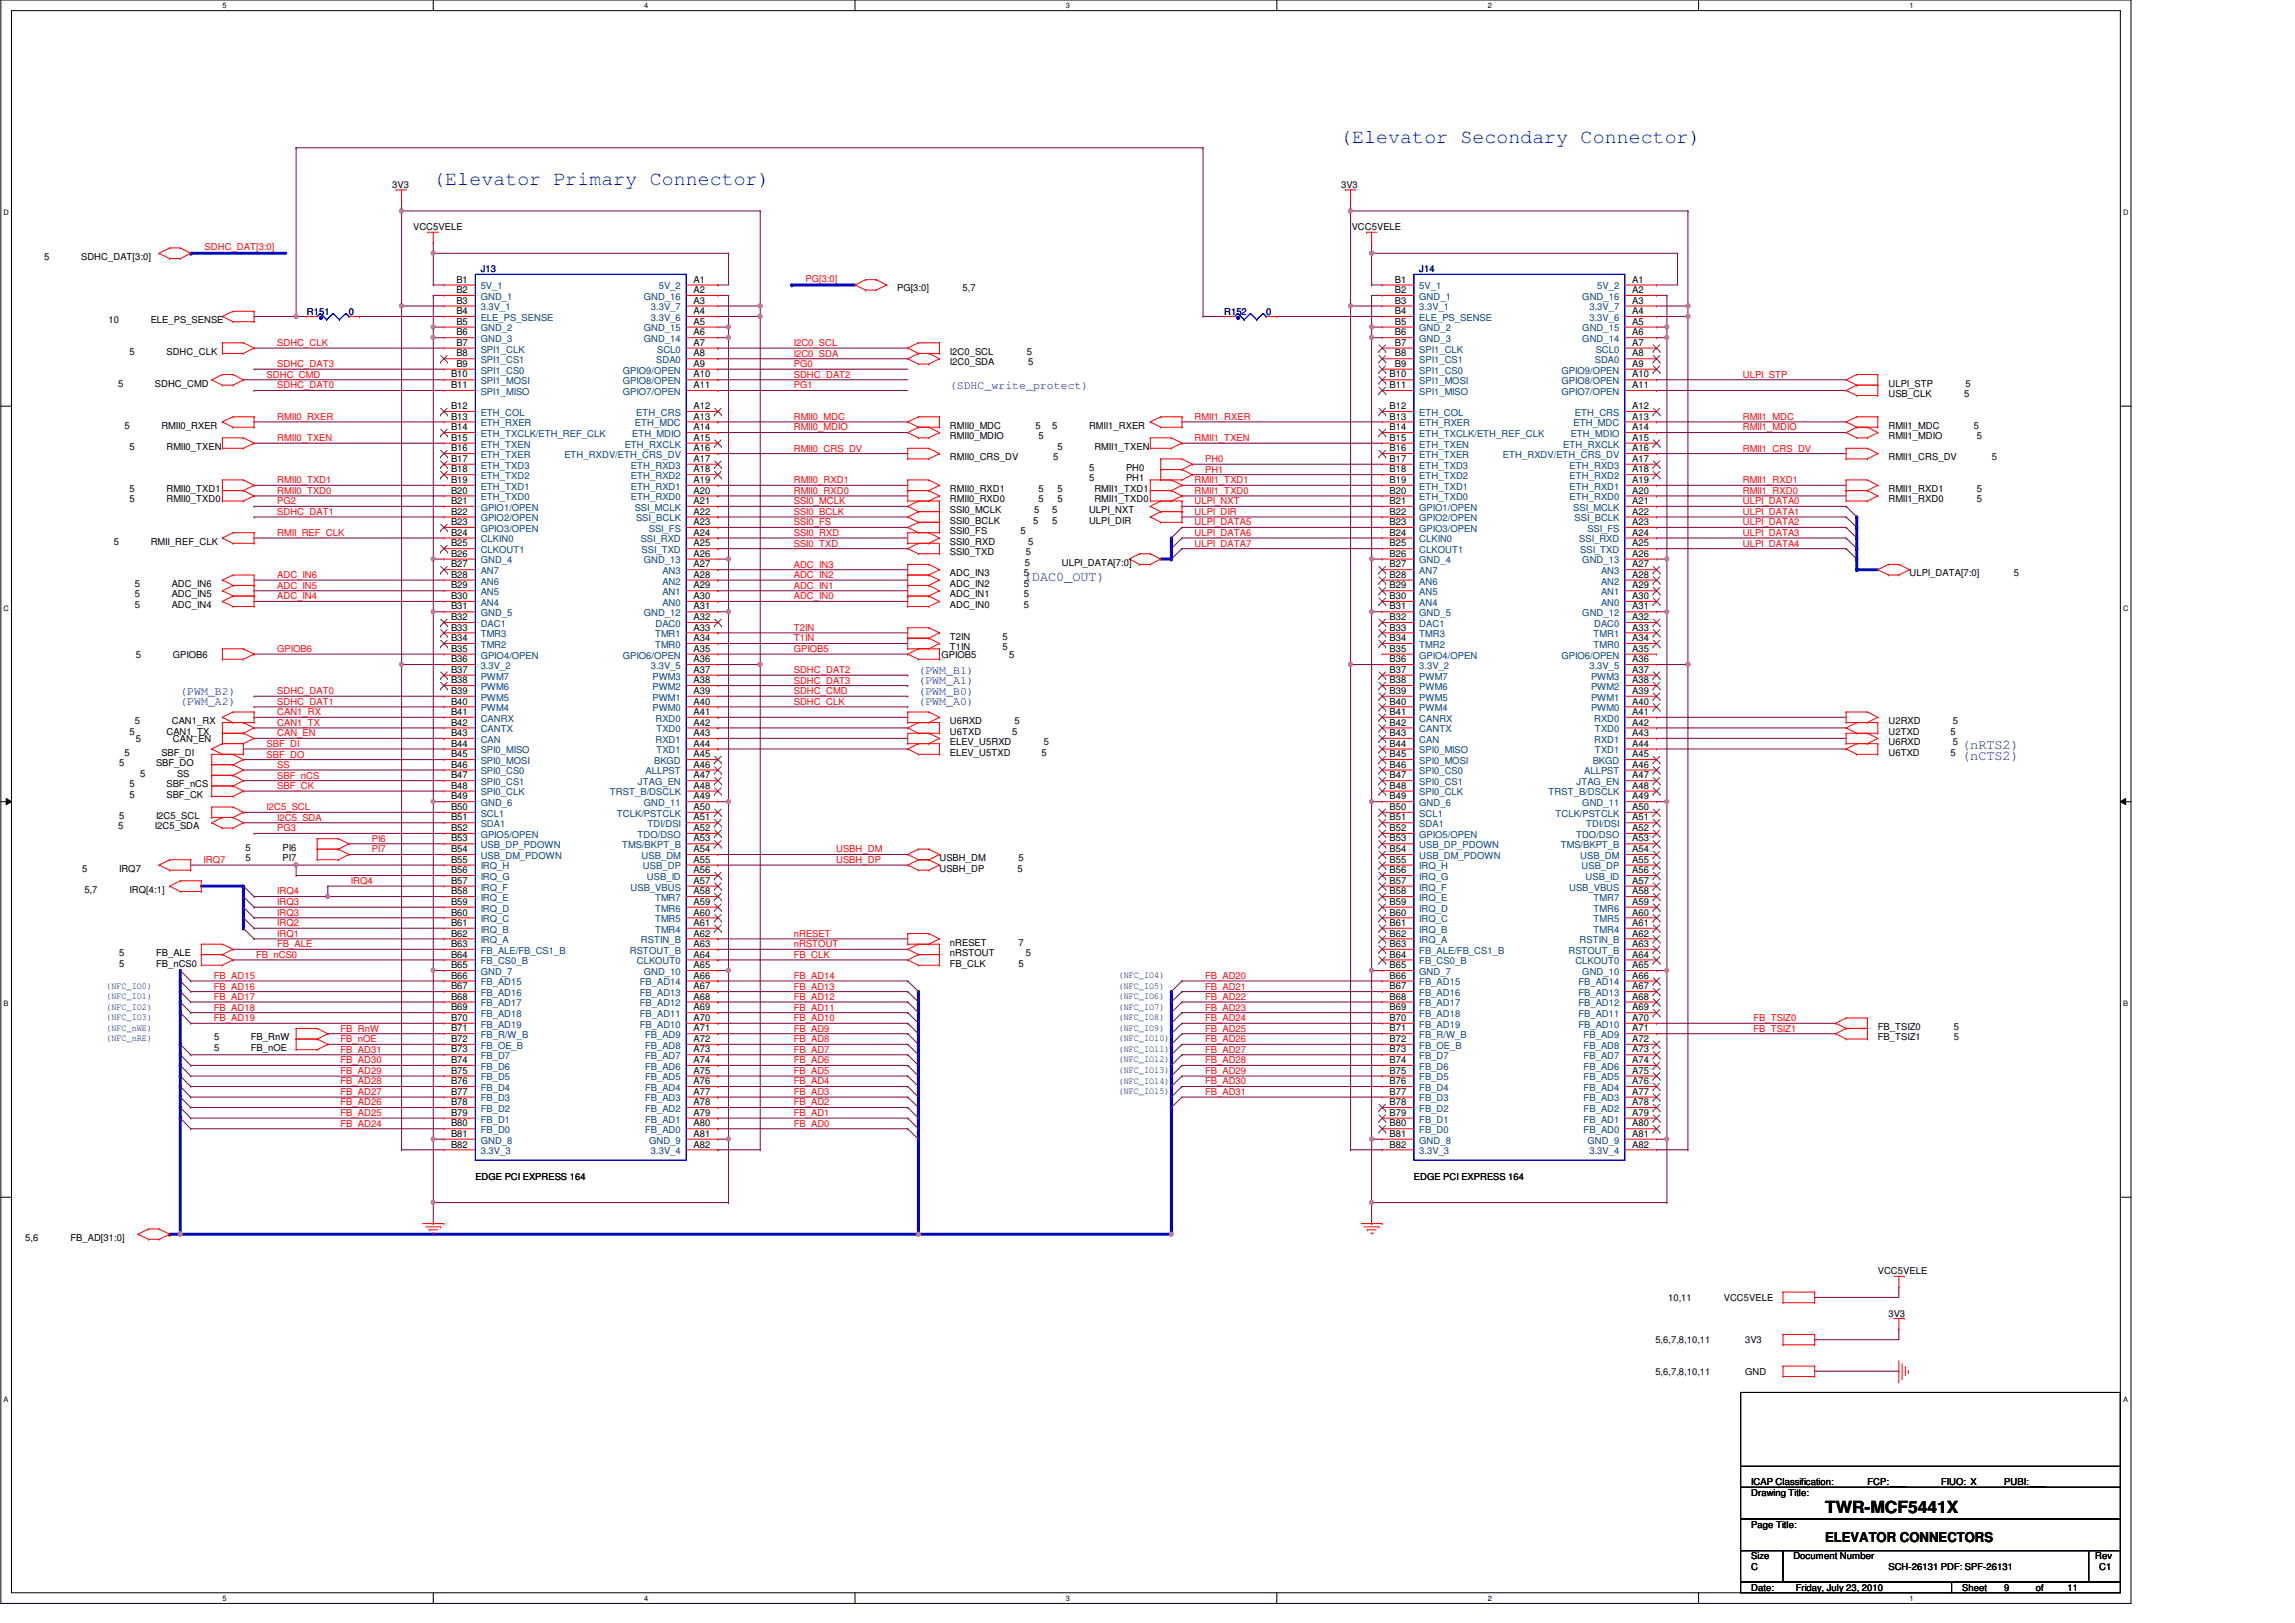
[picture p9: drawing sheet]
<svg xmlns="http://www.w3.org/2000/svg" width="420mm" height="297mm" viewBox="0 0 420 297" stroke-linecap="round" stroke-linejoin="round" font-family="sans-serif">
<defs><g id="words">
<g font-size="3.6" fill="#00f">
<text x="245.4" y="26.1">(Elevator Secondary Connector)</text>
<text x="79.3" y="33.8">(Elevator Primary Connector)</text>
</g>
<text font-size="3" x="334.1" y="277">TWR-MCF5441X</text>
<g font-size="2.5" fill="#00f">
<text x="187.4" y="106.3">(DAC0_OUT)</text>
<text x="359.2" y="137.1">(nRTS2)</text>
<text x="359.2" y="139.1">(nCTS2)</text>
</g>
<text font-size="2.5" x="334.1" y="282.2">ELEVATOR CONNECTORS</text>
<g font-size="2.1" fill="#00f">
<text x="173.9" y="71.2">(SDHC_write_protect)</text>
<text x="168.1" y="125.2">(PWM_A1)</text>
<text x="168.1" y="123.3">(PWM_B1)</text>
<text x="33" y="129.1">(PWM_A2)</text>
<text x="33" y="127.1">(PWM_B2)</text>
<text x="168.1" y="129.1">(PWM_A0)</text>
<text x="168.1" y="127.1">(PWM_B0)</text>
</g>
<g font-size="1.7">
<text x="71.8" y="34.5">3V3</text>
<text x="245.5" y="34.5">3V3</text>
<text x="8.1" y="47.6">5</text>
<text x="14.8" y="47.6">SDHC_DAT[3:0]</text>
<text x="75.6" y="42.2">VCC5VELE</text>
<text x="247.5" y="42.2">VCC5VELE</text>
<text x="83.6" y="51.7">B1</text>
<text x="83.6" y="53.6">B2</text>
<text x="127" y="51.7">A1</text>
<text x="127" y="53.6">A2</text>
<text x="164.2" y="53.3">PG[3:0]</text>
<text x="176.2" y="53.3">5,7</text>
<text x="255.4" y="51.7">B1</text>
<text x="255.4" y="53.6">B2</text>
<text x="298.8" y="51.7">A1</text>
<text x="298.8" y="53.6">A2</text>
<text x="19.9" y="59.1">10</text>
<text x="27.6" y="59.1">ELE_PS_SENSE</text>
<text x="83.6" y="55.6">B3</text>
<text x="83.6" y="57.5">B4</text>
<text x="83.6" y="59.4">B5</text>
<text x="127" y="55.6">A3</text>
<text x="127" y="57.5">A4</text>
<text x="127" y="59.4">A5</text>
<text x="255.4" y="55.6">B3</text>
<text x="255.4" y="57.5">B4</text>
<text x="255.4" y="59.4">B5</text>
<text x="298.8" y="55.6">A3</text>
<text x="298.8" y="57.5">A4</text>
<text x="298.8" y="59.4">A5</text>
<text x="23.7" y="64.9">5</text>
<text x="30.5" y="64.9">SDHC_CLK</text>
<text x="83.6" y="61.4">B6</text>
<text x="83.6" y="63.3">B7</text>
<text x="83.6" y="65.2">B8</text>
<text x="127" y="61.4">A6</text>
<text x="127" y="63.3">A7</text>
<text x="127" y="65.2">A8</text>
<text x="173.9" y="64.9">I2C0_SCL</text>
<text x="188" y="64.9">5</text>
<text x="255.4" y="61.4">B6</text>
<text x="255.4" y="63.3">B7</text>
<text x="255.4" y="65.2">B8</text>
<text x="298.8" y="61.4">A6</text>
<text x="298.8" y="63.3">A7</text>
<text x="298.8" y="65.2">A8</text>
<text x="21.6" y="70.7">5</text>
<text x="28.4" y="70.7">SDHC_CMD</text>
<text x="82.6" y="69.1">B10</text>
<text x="82.6" y="71">B11</text>
<text x="83.6" y="67.1">B9</text>
<text x="127" y="67.1">A9</text>
<text x="127" y="69.1">A10</text>
<text x="127" y="71">A11</text>
<text x="173.9" y="66.9">I2C0_SDA</text>
<text x="188.2" y="66.9">5</text>
<text x="254.4" y="69.1">B10</text>
<text x="254.4" y="71">B11</text>
<text x="255.4" y="67.1">B9</text>
<text x="298.8" y="67.1">A9</text>
<text x="298.8" y="69.1">A10</text>
<text x="298.8" y="71">A11</text>
<text x="345.7" y="70.7">ULPI_STP</text>
<text x="359.8" y="70.7">5</text>
<text x="82.6" y="74.9">B12</text>
<text x="82.6" y="76.8">B13</text>
<text x="127" y="74.9">A12</text>
<text x="127" y="76.8">A13</text>
<text x="254.4" y="74.9">B12</text>
<text x="254.4" y="76.8">B13</text>
<text x="298.8" y="74.9">A12</text>
<text x="298.8" y="76.8">A13</text>
<text x="345.7" y="72.6">USB_CLK</text>
<text x="359.6" y="72.6">5</text>
<text x="22.8" y="78.4">5</text>
<text x="23.7" y="82.3">5</text>
<text x="29.5" y="78.4">RMII0_RXER</text>
<text x="30.5" y="82.3">RMII0_TXEN</text>
<text x="82.6" y="78.7">B14</text>
<text x="82.6" y="80.7">B15</text>
<text x="82.6" y="82.6">B16</text>
<text x="127" y="78.7">A14</text>
<text x="127" y="80.7">A15</text>
<text x="127" y="82.6">A16</text>
<text x="173.9" y="78.4">RMII0_MDC</text>
<text x="173.9" y="80.4">RMII0_MDIO</text>
<text x="189.6" y="78.4">5</text>
<text x="190.1" y="80.4">5</text>
<text x="192.6" y="78.4">5</text>
<text x="193.6" y="82.3">5</text>
<text x="199.4" y="78.4">RMII1_RXER</text>
<text x="200.4" y="82.3">RMII1_TXEN</text>
<text x="254.4" y="78.7">B14</text>
<text x="254.4" y="80.7">B15</text>
<text x="254.4" y="82.6">B16</text>
<text x="298.8" y="78.7">A14</text>
<text x="298.8" y="80.7">A15</text>
<text x="298.8" y="82.6">A16</text>
<text x="345.7" y="78.4">RMII1_MDC</text>
<text x="345.7" y="80.4">RMII1_MDIO</text>
<text x="361.3" y="78.4">5</text>
<text x="361.9" y="80.4">5</text>
<text x="82.6" y="84.5">B17</text>
<text x="82.6" y="86.4">B18</text>
<text x="82.6" y="88.4">B19</text>
<text x="127" y="84.5">A17</text>
<text x="127" y="86.4">A18</text>
<text x="127" y="88.4">A19</text>
<text x="173.9" y="84.2">RMII0_CRS_DV</text>
<text x="192.8" y="84.2">5</text>
<text x="199.4" y="86.2">5</text>
<text x="199.4" y="88.1">5</text>
<text x="206.2" y="86.2">PH0</text>
<text x="206.2" y="88.1">PH1</text>
<text x="254.4" y="84.5">B17</text>
<text x="254.4" y="86.4">B18</text>
<text x="254.4" y="88.4">B19</text>
<text x="298.8" y="84.5">A17</text>
<text x="298.8" y="86.4">A18</text>
<text x="298.8" y="88.4">A19</text>
<text x="345.7" y="84.2">RMII1_CRS_DV</text>
<text x="364.6" y="84.2">5</text>
<text x="23.7" y="90">5</text>
<text x="23.7" y="91.9">5</text>
<text x="30.5" y="90">RMII0_TXD1</text>
<text x="30.5" y="91.9">RMII0_TXD0</text>
<text x="82.6" y="90.3">B20</text>
<text x="82.6" y="92.2">B21</text>
<text x="82.6" y="94.2">B22</text>
<text x="127" y="90.3">A20</text>
<text x="127" y="92.2">A21</text>
<text x="127" y="94.2">A22</text>
<text x="173.9" y="91.9">RMII0_RXD0</text>
<text x="173.9" y="90">RMII0_RXD1</text>
<text x="173.9" y="93.9">SSI0_MCLK</text>
<text x="173.9" y="95.8">SSI0_BCLK</text>
<text x="189.2" y="95.8">5</text>
<text x="189.3" y="93.9">5</text>
<text x="190.1" y="91.9">5</text>
<text x="190.1" y="90">5</text>
<text x="192.6" y="95.8">5</text>
<text x="192.6" y="93.9">5</text>
<text x="193.6" y="90">5</text>
<text x="193.6" y="91.9">5</text>
<text x="199.4" y="95.8">ULPI_DIR</text>
<text x="199.4" y="93.9">ULPI_NXT</text>
<text x="200.4" y="90">RMII1_TXD1</text>
<text x="200.4" y="91.9">RMII1_TXD0</text>
<text x="254.4" y="90.3">B20</text>
<text x="254.4" y="92.2">B21</text>
<text x="254.4" y="94.2">B22</text>
<text x="298.8" y="90.3">A20</text>
<text x="298.8" y="92.2">A21</text>
<text x="298.8" y="94.2">A22</text>
<text x="345.7" y="91.9">RMII1_RXD0</text>
<text x="345.7" y="90">RMII1_RXD1</text>
<text x="361.9" y="91.9">5</text>
<text x="361.9" y="90">5</text>
<text x="20.8" y="99.7">5</text>
<text x="27.6" y="99.7">RMII_REF_CLK</text>
<text x="82.6" y="96.1">B23</text>
<text x="82.6" y="98">B24</text>
<text x="82.6" y="100">B25</text>
<text x="82.6" y="101.9">B26</text>
<text x="127" y="96.1">A23</text>
<text x="127" y="98">A24</text>
<text x="127" y="100">A25</text>
<text x="127" y="101.9">A26</text>
<text x="173.9" y="97.7">SSI0_FS</text>
<text x="173.9" y="101.6">SSI0_TXD</text>
<text x="173.9" y="99.7">SSI0_RXD</text>
<text x="186.8" y="97.7">5</text>
<text x="187.8" y="101.6">5</text>
<text x="188.2" y="99.7">5</text>
<text x="254.4" y="96.1">B23</text>
<text x="254.4" y="98">B24</text>
<text x="254.4" y="100">B25</text>
<text x="254.4" y="101.9">B26</text>
<text x="298.8" y="96.1">A23</text>
<text x="298.8" y="98">A24</text>
<text x="298.8" y="100">A25</text>
<text x="298.8" y="101.9">A26</text>
<text x="24.7" y="107.4">5</text>
<text x="31.4" y="107.4">ADC_IN6</text>
<text x="82.6" y="103.8">B27</text>
<text x="82.6" y="105.7">B28</text>
<text x="82.6" y="107.7">B29</text>
<text x="127" y="103.8">A27</text>
<text x="127" y="105.7">A28</text>
<text x="127" y="107.7">A29</text>
<text x="173.9" y="107.4">ADC_IN2</text>
<text x="173.9" y="105.5">ADC_IN3</text>
<text x="187.4" y="107.4">5</text>
<text x="187.4" y="105.5">5</text>
<text x="187.6" y="103.5">5</text>
<text x="194.4" y="103.5">ULPI_DATA[7:0]</text>
<text x="254.4" y="103.8">B27</text>
<text x="254.4" y="105.7">B28</text>
<text x="254.4" y="107.7">B29</text>
<text x="298.8" y="103.8">A27</text>
<text x="298.8" y="105.7">A28</text>
<text x="298.8" y="107.7">A29</text>
<text x="349.6" y="105.5">ULPI_DATA[7:0]</text>
<text x="368.7" y="105.5">5</text>
<text x="24.7" y="111.3">5</text>
<text x="24.7" y="109.3">5</text>
<text x="31.4" y="111.3">ADC_IN4</text>
<text x="31.4" y="109.3">ADC_IN5</text>
<text x="82.6" y="109.6">B30</text>
<text x="82.6" y="111.5">B31</text>
<text x="82.6" y="113.5">B32</text>
<text x="127" y="109.6">A30</text>
<text x="127" y="111.5">A31</text>
<text x="127" y="113.5">A32</text>
<text x="173.9" y="111.3">ADC_IN0</text>
<text x="173.9" y="109.3">ADC_IN1</text>
<text x="187.4" y="111.3">5</text>
<text x="187.4" y="109.3">5</text>
<text x="254.4" y="109.6">B30</text>
<text x="254.4" y="111.5">B31</text>
<text x="254.4" y="113.5">B32</text>
<text x="298.8" y="109.6">A30</text>
<text x="298.8" y="111.5">A31</text>
<text x="298.8" y="113.5">A32</text>
<text x="82.6" y="115.4">B33</text>
<text x="82.6" y="117.3">B34</text>
<text x="82.6" y="119.3">B35</text>
<text x="127" y="115.4">A33</text>
<text x="127" y="117.3">A34</text>
<text x="127" y="119.3">A35</text>
<text x="173.9" y="117.1">T2IN</text>
<text x="173.9" y="119">T1IN</text>
<text x="183.5" y="117.1">5</text>
<text x="183.5" y="119">5</text>
<text x="254.4" y="115.4">B33</text>
<text x="254.4" y="117.3">B34</text>
<text x="254.4" y="119.3">B35</text>
<text x="298.8" y="115.4">A33</text>
<text x="298.8" y="117.3">A34</text>
<text x="298.8" y="119.3">A35</text>
<text x="24.9" y="120.4">5</text>
<text x="31.7" y="120.4">GPIOB6</text>
<text x="82.6" y="121.2">B36</text>
<text x="82.6" y="123.1">B37</text>
<text x="82.6" y="125.1">B38</text>
<text x="127" y="121.2">A36</text>
<text x="127" y="123.1">A37</text>
<text x="127" y="125.1">A38</text>
<text x="172.4" y="120.4">GPIOB5</text>
<text x="184.7" y="120.4">5</text>
<text x="254.4" y="121.2">B36</text>
<text x="254.4" y="123.1">B37</text>
<text x="254.4" y="125.1">B38</text>
<text x="298.8" y="121.2">A36</text>
<text x="298.8" y="123.1">A37</text>
<text x="298.8" y="125.1">A38</text>
<text x="82.6" y="127">B39</text>
<text x="82.6" y="128.9">B40</text>
<text x="82.6" y="130.9">B41</text>
<text x="127" y="127">A39</text>
<text x="127" y="128.9">A40</text>
<text x="127" y="130.9">A41</text>
<text x="254.4" y="127">B39</text>
<text x="254.4" y="128.9">B40</text>
<text x="254.4" y="130.9">B41</text>
<text x="298.8" y="127">A39</text>
<text x="298.8" y="128.9">A40</text>
<text x="298.8" y="130.9">A41</text>
<text x="23.7" y="134.5">5</text>
<text x="24.7" y="132.5">5</text>
<text x="24.9" y="135.8">5</text>
<text x="30.5" y="134.5">CAN1_TX</text>
<text x="31.4" y="132.5">CAN1_RX</text>
<text x="31.7" y="135.8">CAN_EN</text>
<text x="82.6" y="132.8">B42</text>
<text x="82.6" y="134.7">B43</text>
<text x="82.6" y="136.7">B44</text>
<text x="127" y="132.8">A42</text>
<text x="127" y="134.7">A43</text>
<text x="127" y="136.7">A44</text>
<text x="173.9" y="136.4">ELEV_U5RXD</text>
<text x="173.9" y="134.5">U6TXD</text>
<text x="173.9" y="132.5">U6RXD</text>
<text x="185.3" y="134.5">5</text>
<text x="185.7" y="132.5">5</text>
<text x="191.1" y="136.4">5</text>
<text x="254.4" y="132.8">B42</text>
<text x="254.4" y="134.7">B43</text>
<text x="254.4" y="136.7">B44</text>
<text x="298.8" y="132.8">A42</text>
<text x="298.8" y="134.7">A43</text>
<text x="298.8" y="136.7">A44</text>
<text x="345.7" y="136.4">U6RXD</text>
<text x="345.7" y="132.5">U2RXD</text>
<text x="345.7" y="134.5">U2TXD</text>
<text x="357.1" y="134.5">5</text>
<text x="357.5" y="136.4">5</text>
<text x="357.5" y="132.5">5</text>
<text x="21.8" y="140.2">5</text>
<text x="22.8" y="138.3">5</text>
<text x="25.6" y="142.2">5</text>
<text x="28.6" y="140.2">SBF_DO</text>
<text x="29.5" y="138.3">SBF_DI</text>
<text x="32.4" y="142.2">SS</text>
<text x="82.6" y="138.6">B45</text>
<text x="82.6" y="140.5">B46</text>
<text x="82.6" y="142.5">B47</text>
<text x="127" y="138.6">A45</text>
<text x="127" y="140.5">A46</text>
<text x="127" y="142.5">A47</text>
<text x="173.9" y="138.3">ELEV_U5TXD</text>
<text x="190.7" y="138.3">5</text>
<text x="254.4" y="138.6">B45</text>
<text x="254.4" y="140.5">B46</text>
<text x="254.4" y="142.5">B47</text>
<text x="298.8" y="138.6">A45</text>
<text x="298.8" y="140.5">A46</text>
<text x="298.8" y="142.5">A47</text>
<text x="345.7" y="138.3">U6TXD</text>
<text x="357.1" y="138.3">5</text>
<text x="21.8" y="149.9">5</text>
<text x="23.7" y="144.1">5</text>
<text x="23.7" y="146">5</text>
<text x="28.6" y="149.9">I2C5_SCL</text>
<text x="30.5" y="144.1">SBF_nCS</text>
<text x="30.5" y="146">SBF_CK</text>
<text x="82.6" y="144.4">B48</text>
<text x="82.6" y="146.3">B49</text>
<text x="82.6" y="148.3">B50</text>
<text x="127" y="144.4">A48</text>
<text x="127" y="146.3">A49</text>
<text x="127" y="148.3">A50</text>
<text x="254.4" y="144.4">B48</text>
<text x="254.4" y="146.3">B49</text>
<text x="254.4" y="148.3">B50</text>
<text x="298.8" y="144.4">A48</text>
<text x="298.8" y="146.3">A49</text>
<text x="298.8" y="148.3">A50</text>
<text x="21.6" y="151.8">5</text>
<text x="28.4" y="151.8">I2C5_SDA</text>
<text x="44.9" y="155.7">5</text>
<text x="51.7" y="155.7">PI6</text>
<text x="82.6" y="150.2">B51</text>
<text x="82.6" y="152.1">B52</text>
<text x="82.6" y="154">B53</text>
<text x="82.6" y="156">B54</text>
<text x="127" y="150.2">A51</text>
<text x="127" y="152.1">A52</text>
<text x="127" y="154">A53</text>
<text x="127" y="156">A54</text>
<text x="254.4" y="150.2">B51</text>
<text x="254.4" y="152.1">B52</text>
<text x="254.4" y="154">B53</text>
<text x="254.4" y="156">B54</text>
<text x="298.8" y="150.2">A51</text>
<text x="298.8" y="152.1">A52</text>
<text x="298.8" y="154">A53</text>
<text x="298.8" y="156">A54</text>
<text x="15.1" y="159.5">5</text>
<text x="21.8" y="159.5">IRQ7</text>
<text x="44.9" y="157.6">5</text>
<text x="51.7" y="157.6">PI7</text>
<text x="82.6" y="157.9">B55</text>
<text x="82.6" y="159.8">B56</text>
<text x="82.6" y="161.8">B57</text>
<text x="127" y="157.9">A55</text>
<text x="127" y="159.8">A56</text>
<text x="127" y="161.8">A57</text>
<text x="172" y="159.5">USBH_DP</text>
<text x="172" y="157.6">USBH_DM</text>
<text x="186.3" y="159.5">5</text>
<text x="186.5" y="157.6">5</text>
<text x="254.4" y="157.9">B55</text>
<text x="254.4" y="159.8">B56</text>
<text x="254.4" y="161.8">B57</text>
<text x="298.8" y="157.9">A55</text>
<text x="298.8" y="159.8">A56</text>
<text x="298.8" y="161.8">A57</text>
<text x="15.4" y="163.4">5,7</text>
<text x="23.7" y="163.4">IRQ[4:1]</text>
<text x="82.6" y="163.7">B58</text>
<text x="82.6" y="165.6">B59</text>
<text x="82.6" y="167.6">B60</text>
<text x="127" y="163.7">A58</text>
<text x="127" y="165.6">A59</text>
<text x="127" y="167.6">A60</text>
<text x="254.4" y="163.7">B58</text>
<text x="254.4" y="165.6">B59</text>
<text x="254.4" y="167.6">B60</text>
<text x="298.8" y="163.7">A58</text>
<text x="298.8" y="165.6">A59</text>
<text x="298.8" y="167.6">A60</text>
<text x="82.6" y="169.5">B61</text>
<text x="82.6" y="171.4">B62</text>
<text x="82.6" y="173.3">B63</text>
<text x="127" y="169.5">A61</text>
<text x="127" y="171.4">A62</text>
<text x="127" y="173.3">A63</text>
<text x="173.9" y="173.1">nRESET</text>
<text x="186.5" y="173.1">7</text>
<text x="254.4" y="169.5">B61</text>
<text x="254.4" y="171.4">B62</text>
<text x="254.4" y="173.3">B63</text>
<text x="298.8" y="169.5">A61</text>
<text x="298.8" y="171.4">A62</text>
<text x="298.8" y="173.3">A63</text>
<text x="21.8" y="176.9">5</text>
<text x="21.8" y="175">5</text>
<text x="28.6" y="176.9">FB_nCS0</text>
<text x="28.6" y="175">FB_ALE</text>
<text x="82.6" y="175.3">B64</text>
<text x="82.6" y="177.2">B65</text>
<text x="82.6" y="179.1">B66</text>
<text x="127" y="175.3">A64</text>
<text x="127" y="177.2">A65</text>
<text x="127" y="179.1">A66</text>
<text x="173.9" y="176.9">FB_CLK</text>
<text x="173.9" y="175">nRSTOUT</text>
<text x="186.5" y="176.9">5</text>
<text x="187.8" y="175">5</text>
<text x="254.4" y="175.3">B64</text>
<text x="254.4" y="177.2">B65</text>
<text x="254.4" y="179.1">B66</text>
<text x="298.8" y="175.3">A64</text>
<text x="298.8" y="177.2">A65</text>
<text x="298.8" y="179.1">A66</text>
<text x="82.6" y="181.1">B67</text>
<text x="82.6" y="183">B68</text>
<text x="82.6" y="184.9">B69</text>
<text x="127" y="181.1">A67</text>
<text x="127" y="183">A68</text>
<text x="127" y="184.9">A69</text>
<text x="254.4" y="181.1">B67</text>
<text x="254.4" y="183">B68</text>
<text x="254.4" y="184.9">B69</text>
<text x="298.8" y="181.1">A67</text>
<text x="298.8" y="183">A68</text>
<text x="298.8" y="184.9">A69</text>
<text x="39.2" y="190.4">5</text>
<text x="45.9" y="190.4">FB_RnW</text>
<text x="82.6" y="186.9">B70</text>
<text x="82.6" y="188.8">B71</text>
<text x="82.6" y="190.7">B72</text>
<text x="127" y="186.9">A70</text>
<text x="127" y="188.8">A71</text>
<text x="127" y="190.7">A72</text>
<text x="254.4" y="186.9">B70</text>
<text x="254.4" y="188.8">B71</text>
<text x="254.4" y="190.7">B72</text>
<text x="298.8" y="186.9">A70</text>
<text x="298.8" y="188.8">A71</text>
<text x="298.8" y="190.7">A72</text>
<text x="343.8" y="188.5">FB_TSIZ0</text>
<text x="343.8" y="190.4">FB_TSIZ1</text>
<text x="357.7" y="188.5">5</text>
<text x="357.7" y="190.4">5</text>
<text x="39.2" y="192.4">5</text>
<text x="45.9" y="192.4">FB_nOE</text>
<text x="82.6" y="192.6">B73</text>
<text x="82.6" y="194.6">B74</text>
<text x="82.6" y="196.5">B75</text>
<text x="127" y="192.6">A73</text>
<text x="127" y="194.6">A74</text>
<text x="127" y="196.5">A75</text>
<text x="254.4" y="192.6">B73</text>
<text x="254.4" y="194.6">B74</text>
<text x="254.4" y="196.5">B75</text>
<text x="298.8" y="192.6">A73</text>
<text x="298.8" y="194.6">A74</text>
<text x="298.8" y="196.5">A75</text>
<text x="82.6" y="198.4">B76</text>
<text x="82.6" y="200.4">B77</text>
<text x="82.6" y="202.3">B78</text>
<text x="127" y="198.4">A76</text>
<text x="127" y="200.4">A77</text>
<text x="127" y="202.3">A78</text>
<text x="254.4" y="198.4">B76</text>
<text x="254.4" y="200.4">B77</text>
<text x="254.4" y="202.3">B78</text>
<text x="298.8" y="198.4">A76</text>
<text x="298.8" y="200.4">A77</text>
<text x="298.8" y="202.3">A78</text>
<text x="82.6" y="204.2">B79</text>
<text x="82.6" y="206.2">B80</text>
<text x="82.6" y="208.1">B81</text>
<text x="127" y="204.2">A79</text>
<text x="127" y="206.2">A80</text>
<text x="127" y="208.1">A81</text>
<text x="254.4" y="204.2">B79</text>
<text x="254.4" y="206.2">B80</text>
<text x="254.4" y="208.1">B81</text>
<text x="298.8" y="204.2">A79</text>
<text x="298.8" y="206.2">A80</text>
<text x="298.8" y="208.1">A81</text>
<text x="82.6" y="210">B82</text>
<text x="87" y="215.9">EDGE PCI EXPRESS 164</text>
<text x="127" y="210">A82</text>
<text x="254.4" y="210">B82</text>
<text x="258.9" y="215.9">EDGE PCI EXPRESS 164</text>
<text x="298.8" y="210">A82</text>
<text x="4.6" y="227.1">5,6</text>
<text x="12.9" y="227.1">FB_AD[31:0]</text>
<text x="343.8" y="233.3">VCC5VELE</text>
<text x="305.4" y="238.1">10,11</text>
<text x="315.6" y="238.1">VCC5VELE</text>
<text x="303.1" y="245.8">5,6,7,8,10,11</text>
<text x="319.5" y="245.8">3V3</text>
<text x="345.7" y="241">3V3</text>
<text x="303.1" y="251.6">5,6,7,8,10,11</text>
<text x="319.5" y="251.6">GND</text>
<text x="320.6" y="273.8">Drawing Title:</text>
<text x="320.6" y="271.9">ICAP Classification:</text>
<text x="341.9" y="271.9">FCP:___</text>
<text x="355.4" y="271.9">FIUO: X</text>
<text x="366.9" y="271.9">PUBI: ___</text>
<text x="320.6" y="279.6">Page Title:</text>
<text x="320.6" y="285.4">Size</text>
<text x="320.6" y="287.3">C</text>
<text x="328.3" y="285.4">Document Number</text>
<text x="345.7" y="287.3">SCH-26131 PDF: SPF-26131</text>
<text x="383.6" y="285.4">Rev</text>
<text x="384.3" y="287.3">C1</text>
<text x="320.6" y="291.2">Date:</text>
<text x="328.7" y="291.2">Friday, July 23, 2010</text>
<text x="359.2" y="291.2">Sheet</text>
<text x="366.9" y="291.2">9</text>
<text x="372.7" y="291.2">of</text>
<text x="378.5" y="291.2">11</text>
</g>
<g font-size="1.7" fill="#f00">
<text x="37.5" y="45.8">SDHC_DAT[3:0]</text>
<text x="147.5" y="51.6">PG[3:0]</text>
<text x="50.7" y="63.3">SDHC_CLK</text>
<text x="145.3" y="63.3">I2C0_SCL</text>
<text x="145.3" y="65.3">I2C0_SDA</text>
<text x="48.8" y="69.1">SDHC_CMD</text>
<text x="50.7" y="67.2">SDHC_DAT3</text>
<text x="50.7" y="71.1">SDHC_DAT0</text>
<text x="145.3" y="67.2">PG0</text>
<text x="145.3" y="69.1">SDHC_DAT2</text>
<text x="145.3" y="71.1">PG1</text>
<text x="319.1" y="69.1">ULPI_STP</text>
<text x="50.7" y="76.8">RMII0_RXER</text>
<text x="145.3" y="76.8">RMII0_MDC</text>
<text x="218.7" y="76.8">RMII1_RXER</text>
<text x="319.1" y="76.8">RMII1_MDC</text>
<text x="50.7" y="80.7">RMII0_TXEN</text>
<text x="145.3" y="82.6">RMII0_CRS_DV</text>
<text x="145.3" y="78.8">RMII0_MDIO</text>
<text x="218.7" y="80.7">RMII1_TXEN</text>
<text x="319.1" y="82.6">RMII1_CRS_DV</text>
<text x="319.1" y="78.8">RMII1_MDIO</text>
<text x="50.7" y="88.4">RMII0_TXD1</text>
<text x="145.3" y="88.4">RMII0_RXD1</text>
<text x="218.7" y="88.4">RMII1_TXD1</text>
<text x="220.6" y="84.6">PH0</text>
<text x="220.6" y="86.5">PH1</text>
<text x="319.1" y="88.4">RMII1_RXD1</text>
<text x="50.7" y="90.4">RMII0_TXD0</text>
<text x="50.7" y="92.3">PG2</text>
<text x="50.7" y="94.2">SDHC_DAT1</text>
<text x="145.3" y="90.4">RMII0_RXD0</text>
<text x="145.3" y="92.3">SSI0_MCLK</text>
<text x="145.3" y="94.2">SSI0_BCLK</text>
<text x="218.7" y="90.4">RMII1_TXD0</text>
<text x="218.7" y="92.3">ULPI_NXT</text>
<text x="218.7" y="94.2">ULPI_DIR</text>
<text x="319.1" y="90.4">RMII1_RXD0</text>
<text x="319.1" y="92.3">ULPI_DATA0</text>
<text x="319.1" y="94.2">ULPI_DATA1</text>
<text x="50.7" y="98.1">RMII_REF_CLK</text>
<text x="145.3" y="96.1">SSI0_FS</text>
<text x="145.3" y="98.1">SSI0_RXD</text>
<text x="145.3" y="100">SSI0_TXD</text>
<text x="218.7" y="96.1">ULPI_DATA5</text>
<text x="218.7" y="98.1">ULPI_DATA6</text>
<text x="218.7" y="100">ULPI_DATA7</text>
<text x="319.1" y="96.1">ULPI_DATA2</text>
<text x="319.1" y="98.1">ULPI_DATA3</text>
<text x="319.1" y="100">ULPI_DATA4</text>
<text x="50.7" y="107.7">ADC_IN5</text>
<text x="50.7" y="105.8">ADC_IN6</text>
<text x="145.3" y="107.7">ADC_IN1</text>
<text x="145.3" y="105.8">ADC_IN2</text>
<text x="145.3" y="103.9">ADC_IN3</text>
<text x="50.7" y="109.7">ADC_IN4</text>
<text x="145.3" y="109.7">ADC_IN0</text>
<text x="50.7" y="119.3">GPIOB6</text>
<text x="145.3" y="115.4">T2IN</text>
<text x="145.3" y="117.4">T1IN</text>
<text x="145.3" y="119.3">GPIOB5</text>
<text x="145.3" y="123.2">SDHC_DAT2</text>
<text x="145.3" y="125.1">SDHC_DAT3</text>
<text x="50.7" y="127">SDHC_DAT0</text>
<text x="50.7" y="129">SDHC_DAT1</text>
<text x="50.7" y="130.9">CAN1_RX</text>
<text x="145.3" y="127">SDHC_CMD</text>
<text x="145.3" y="129">SDHC_CLK</text>
<text x="48.8" y="136.7">SBF_DI</text>
<text x="50.7" y="132.8">CAN1_TX</text>
<text x="50.7" y="134.7">CAN_EN</text>
<text x="48.8" y="138.6">SBF_DO</text>
<text x="50.7" y="140.5">SS</text>
<text x="50.7" y="142.5">SBF_nCS</text>
<text x="48.8" y="148.3">I2C5_SCL</text>
<text x="50.7" y="144.4">SBF_CK</text>
<text x="50.7" y="150.2">I2C5_SDA</text>
<text x="50.7" y="152.1">PG3</text>
<text x="68.1" y="154.1">PI6</text>
<text x="68.1" y="156">PI7</text>
<text x="153.1" y="156">USBH_DM</text>
<text x="37.2" y="157.9">IRQ7</text>
<text x="64.3" y="161.8">IRQ4</text>
<text x="153.1" y="157.9">USBH_DP</text>
<text x="50.7" y="167.6">IRQ3</text>
<text x="50.7" y="165.7">IRQ3</text>
<text x="50.7" y="163.7">IRQ4</text>
<text x="50.7" y="171.4">IRQ1</text>
<text x="50.7" y="169.5">IRQ2</text>
<text x="50.7" y="173.4">FB_ALE</text>
<text x="145.3" y="171.4">nRESET</text>
<text x="145.3" y="173.4">nRSTOUT</text>
<text x="39.1" y="179.2">FB_AD15</text>
<text x="46.9" y="175.3">FB_nCS0</text>
<text x="145.3" y="175.3">FB_CLK</text>
<text x="145.3" y="179.2">FB_AD14</text>
<text x="220.6" y="179.2">FB_AD20</text>
<text x="39.1" y="181.1">FB_AD16</text>
<text x="39.1" y="183">FB_AD17</text>
<text x="39.1" y="185">FB_AD18</text>
<text x="145.3" y="185">FB_AD11</text>
<text x="145.3" y="183">FB_AD12</text>
<text x="145.3" y="181.1">FB_AD13</text>
<text x="220.6" y="181.1">FB_AD21</text>
<text x="220.6" y="183">FB_AD22</text>
<text x="220.6" y="185">FB_AD23</text>
<text x="39.1" y="186.9">FB_AD19</text>
<text x="62.3" y="188.8">FB_RnW</text>
<text x="62.3" y="190.8">FB_nOE</text>
<text x="145.3" y="190.8">FB_AD8</text>
<text x="145.3" y="188.8">FB_AD9</text>
<text x="145.3" y="186.9">FB_AD10</text>
<text x="220.6" y="186.9">FB_AD24</text>
<text x="220.6" y="188.8">FB_AD25</text>
<text x="220.6" y="190.8">FB_AD26</text>
<text x="321" y="186.9">FB_TSIZ0</text>
<text x="321" y="188.8">FB_TSIZ1</text>
<text x="62.3" y="196.6">FB_AD29</text>
<text x="62.3" y="194.6">FB_AD30</text>
<text x="62.3" y="192.7">FB_AD31</text>
<text x="145.3" y="196.6">FB_AD5</text>
<text x="145.3" y="194.6">FB_AD6</text>
<text x="145.3" y="192.7">FB_AD7</text>
<text x="220.6" y="192.7">FB_AD27</text>
<text x="220.6" y="194.6">FB_AD28</text>
<text x="220.6" y="196.6">FB_AD29</text>
<text x="62.3" y="202.3">FB_AD26</text>
<text x="62.3" y="200.4">FB_AD27</text>
<text x="62.3" y="198.5">FB_AD28</text>
<text x="145.3" y="202.3">FB_AD2</text>
<text x="145.3" y="200.4">FB_AD3</text>
<text x="145.3" y="198.5">FB_AD4</text>
<text x="220.6" y="198.5">FB_AD30</text>
<text x="220.6" y="200.4">FB_AD31</text>
<text x="62.3" y="206.2">FB_AD24</text>
<text x="62.3" y="204.3">FB_AD25</text>
<text x="145.3" y="204.3">FB_AD1</text>
<text x="145.3" y="206.2">FB_AD0</text>
</g>
<g font-size="1.7" fill="#000080">
<text x="88" y="49.9">J13</text>
<text x="259.8" y="49.9">J14</text>
<text x="56.2" y="57.6">R151</text>
<text x="63.9" y="57.6">0</text>
<text x="224.1" y="57.6">R152</text>
<text x="231.8" y="57.6">0</text>
<text x="204.8" y="179">(NFC_IO4)</text>
<text x="19.5" y="180.9">(NFC_IO0)</text>
<text x="19.5" y="182.9">(NFC_IO1)</text>
<text x="19.5" y="184.8">(NFC_IO2)</text>
<text x="204.8" y="180.9">(NFC_IO5)</text>
<text x="204.8" y="182.9">(NFC_IO6)</text>
<text x="204.8" y="184.8">(NFC_IO7)</text>
<text x="19.5" y="186.7">(NFC_IO3)</text>
<text x="19.5" y="188.7">(NFC_nWE)</text>
<text x="19.5" y="190.6">(NFC_nRE)</text>
<text x="204.8" y="186.7">(NFC_IO8)</text>
<text x="204.8" y="188.7">(NFC_IO9)</text>
<text x="204.8" y="190.6">(NFC_IO10)</text>
<text x="204.8" y="192.5">(NFC_IO11)</text>
<text x="204.8" y="194.4">(NFC_IO12)</text>
<text x="204.8" y="196.4">(NFC_IO13)</text>
<text x="204.8" y="198.3">(NFC_IO14)</text>
<text x="204.8" y="200.2">(NFC_IO15)</text>
</g>
<g font-size="1.7" fill="#004080">
<text x="88" y="53">5V_1</text>
<text x="120.6" y="53">5V_2</text>
<text x="259.8" y="53">5V_1</text>
<text x="292.4" y="53">5V_2</text>
<text x="88" y="54.9">GND_1</text>
<text x="88" y="56.8">3.3V_1</text>
<text x="88" y="58.7">ELE_PS_SENSE</text>
<text x="117.8" y="54.9">GND_16</text>
<text x="119.2" y="56.8">3.3V_7</text>
<text x="119.2" y="58.7">3.3V_6</text>
<text x="259.8" y="54.9">GND_1</text>
<text x="259.8" y="56.8">3.3V_1</text>
<text x="259.8" y="58.7">ELE_PS_SENSE</text>
<text x="289.7" y="54.9">GND_16</text>
<text x="291" y="56.8">3.3V_7</text>
<text x="291" y="58.7">3.3V_6</text>
<text x="88" y="60.7">GND_2</text>
<text x="88" y="62.6">GND_3</text>
<text x="88" y="64.5">SPI1_CLK</text>
<text x="117.8" y="60.7">GND_15</text>
<text x="117.8" y="62.6">GND_14</text>
<text x="120.3" y="64.5">SCL0</text>
<text x="259.8" y="60.7">GND_2</text>
<text x="259.8" y="62.6">GND_3</text>
<text x="259.8" y="64.5">SPI1_CLK</text>
<text x="289.7" y="60.7">GND_15</text>
<text x="289.7" y="62.6">GND_14</text>
<text x="292.1" y="64.5">SCL0</text>
<text x="88" y="66.5">SPI1_CS1</text>
<text x="88" y="68.4">SPI1_CS0</text>
<text x="88" y="70.3">SPI1_MOSI</text>
<text x="114" y="68.4">GPIO9/OPEN</text>
<text x="114" y="70.3">GPIO8/OPEN</text>
<text x="120.1" y="66.5">SDA0</text>
<text x="259.8" y="66.5">SPI1_CS1</text>
<text x="259.8" y="68.4">SPI1_CS0</text>
<text x="259.8" y="70.3">SPI1_MOSI</text>
<text x="285.9" y="68.4">GPIO9/OPEN</text>
<text x="285.9" y="70.3">GPIO8/OPEN</text>
<text x="292" y="66.5">SDA0</text>
<text x="88" y="72.3">SPI1_MISO</text>
<text x="88" y="76.1">ETH_COL</text>
<text x="114" y="72.3">GPIO7/OPEN</text>
<text x="116.5" y="76.1">ETH_CRS</text>
<text x="259.8" y="72.3">SPI1_MISO</text>
<text x="259.8" y="76.1">ETH_COL</text>
<text x="285.9" y="72.3">GPIO7/OPEN</text>
<text x="288.3" y="76.1">ETH_CRS</text>
<text x="88" y="78">ETH_RXER</text>
<text x="88" y="80">ETH_TXCLK/ETH_REF_CLK</text>
<text x="88" y="81.9">ETH_TXEN</text>
<text x="88" y="83.8">ETH_TXER</text>
<text x="103.3" y="83.8">ETH_RXDV/ETH_CRS_DV</text>
<text x="114.4" y="81.9">ETH_RXCLK</text>
<text x="115.7" y="80">ETH_MDIO</text>
<text x="116.2" y="78">ETH_MDC</text>
<text x="259.8" y="78">ETH_RXER</text>
<text x="259.8" y="80">ETH_TXCLK/ETH_REF_CLK</text>
<text x="259.8" y="81.9">ETH_TXEN</text>
<text x="259.8" y="83.8">ETH_TXER</text>
<text x="275.2" y="83.8">ETH_RXDV/ETH_CRS_DV</text>
<text x="286.2" y="81.9">ETH_RXCLK</text>
<text x="287.6" y="80">ETH_MDIO</text>
<text x="288.1" y="78">ETH_MDC</text>
<text x="88" y="85.8">ETH_TXD3</text>
<text x="88" y="87.7">ETH_TXD2</text>
<text x="88" y="89.6">ETH_TXD1</text>
<text x="115.5" y="85.8">ETH_RXD3</text>
<text x="115.5" y="87.7">ETH_RXD2</text>
<text x="115.5" y="89.6">ETH_RXD1</text>
<text x="259.8" y="85.8">ETH_TXD3</text>
<text x="259.8" y="87.7">ETH_TXD2</text>
<text x="259.8" y="89.6">ETH_TXD1</text>
<text x="287.3" y="85.8">ETH_RXD3</text>
<text x="287.3" y="87.7">ETH_RXD2</text>
<text x="287.3" y="89.6">ETH_RXD1</text>
<text x="88" y="91.6">ETH_TXD0</text>
<text x="88" y="93.5">GPIO1/OPEN</text>
<text x="88" y="95.4">GPIO2/OPEN</text>
<text x="115.5" y="91.6">ETH_RXD0</text>
<text x="116.2" y="93.5">SSI_MCLK</text>
<text x="116.4" y="95.4">SSI_BCLK</text>
<text x="259.8" y="91.6">ETH_TXD0</text>
<text x="259.8" y="93.5">GPIO1/OPEN</text>
<text x="259.8" y="95.4">GPIO2/OPEN</text>
<text x="287.3" y="91.6">ETH_RXD0</text>
<text x="288" y="93.5">SSI_MCLK</text>
<text x="288.3" y="95.4">SSI_BCLK</text>
<text x="88" y="97.3">GPIO3/OPEN</text>
<text x="88" y="99.3">CLKIN0</text>
<text x="88" y="101.2">CLKOUT1</text>
<text x="117.3" y="99.3">SSI_RXD</text>
<text x="117.5" y="101.2">SSI_TXD</text>
<text x="118.8" y="97.3">SSI_FS</text>
<text x="259.8" y="97.3">GPIO3/OPEN</text>
<text x="259.8" y="99.3">CLKIN0</text>
<text x="259.8" y="101.2">CLKOUT1</text>
<text x="289.1" y="99.3">SSI_RXD</text>
<text x="289.3" y="101.2">SSI_TXD</text>
<text x="290.6" y="97.3">SSI_FS</text>
<text x="88" y="103.1">GND_4</text>
<text x="88" y="105.1">AN7</text>
<text x="88" y="107">AN6</text>
<text x="117.8" y="103.1">GND_13</text>
<text x="121.3" y="105.1">AN3</text>
<text x="121.3" y="107">AN2</text>
<text x="259.8" y="103.1">GND_4</text>
<text x="259.8" y="105.1">AN7</text>
<text x="259.8" y="107">AN6</text>
<text x="289.7" y="103.1">GND_13</text>
<text x="293.1" y="105.1">AN3</text>
<text x="293.1" y="107">AN2</text>
<text x="88" y="108.9">AN5</text>
<text x="88" y="110.9">AN4</text>
<text x="88" y="112.8">GND_5</text>
<text x="117.8" y="112.8">GND_12</text>
<text x="121.3" y="108.9">AN1</text>
<text x="121.3" y="110.9">AN0</text>
<text x="259.8" y="108.9">AN5</text>
<text x="259.8" y="110.9">AN4</text>
<text x="259.8" y="112.8">GND_5</text>
<text x="289.7" y="112.8">GND_12</text>
<text x="293.1" y="108.9">AN1</text>
<text x="293.1" y="110.9">AN0</text>
<text x="88" y="114.7">DAC1</text>
<text x="88" y="116.6">TMR3</text>
<text x="88" y="118.6">TMR2</text>
<text x="119.9" y="116.6">TMR1</text>
<text x="119.9" y="118.6">TMR0</text>
<text x="120" y="114.7">DAC0</text>
<text x="259.8" y="114.7">DAC1</text>
<text x="259.8" y="116.6">TMR3</text>
<text x="259.8" y="118.6">TMR2</text>
<text x="291.7" y="116.6">TMR1</text>
<text x="291.7" y="118.6">TMR0</text>
<text x="291.8" y="114.7">DAC0</text>
<text x="88" y="120.5">GPIO4/OPEN</text>
<text x="88" y="122.4">3.3V_2</text>
<text x="88" y="124.4">PWM7</text>
<text x="114" y="120.5">GPIO6/OPEN</text>
<text x="119.2" y="122.4">3.3V_5</text>
<text x="119.5" y="124.4">PWM3</text>
<text x="259.8" y="120.5">GPIO4/OPEN</text>
<text x="259.8" y="122.4">3.3V_2</text>
<text x="259.8" y="124.4">PWM7</text>
<text x="285.9" y="120.5">GPIO6/OPEN</text>
<text x="291" y="122.4">3.3V_5</text>
<text x="291.3" y="124.4">PWM3</text>
<text x="88" y="126.3">PWM6</text>
<text x="88" y="128.2">PWM5</text>
<text x="88" y="130.2">PWM4</text>
<text x="119.5" y="126.3">PWM2</text>
<text x="119.5" y="128.2">PWM1</text>
<text x="119.5" y="130.2">PWM0</text>
<text x="259.8" y="126.3">PWM6</text>
<text x="259.8" y="128.2">PWM5</text>
<text x="259.8" y="130.2">PWM4</text>
<text x="291.3" y="126.3">PWM2</text>
<text x="291.3" y="128.2">PWM1</text>
<text x="291.3" y="130.2">PWM0</text>
<text x="88" y="132.1">CANRX</text>
<text x="88" y="134">CANTX</text>
<text x="88" y="135.9">CAN</text>
<text x="88" y="137.9">SPI0_MISO</text>
<text x="120" y="132.1">RXD0</text>
<text x="120" y="135.9">RXD1</text>
<text x="120.2" y="134">TXD0</text>
<text x="120.2" y="137.9">TXD1</text>
<text x="259.8" y="132.1">CANRX</text>
<text x="259.8" y="134">CANTX</text>
<text x="259.8" y="135.9">CAN</text>
<text x="259.8" y="137.9">SPI0_MISO</text>
<text x="291.8" y="132.1">RXD0</text>
<text x="291.8" y="135.9">RXD1</text>
<text x="292" y="134">TXD0</text>
<text x="292" y="137.9">TXD1</text>
<text x="88" y="139.8">SPI0_MOSI</text>
<text x="88" y="141.7">SPI0_CS0</text>
<text x="88" y="143.7">SPI0_CS1</text>
<text x="116.8" y="143.7">JTAG_EN</text>
<text x="118.2" y="141.7">ALLPST</text>
<text x="119.7" y="139.8">BKGD</text>
<text x="259.8" y="139.8">SPI0_MOSI</text>
<text x="259.8" y="141.7">SPI0_CS0</text>
<text x="259.8" y="143.7">SPI0_CS1</text>
<text x="288.6" y="143.7">JTAG_EN</text>
<text x="290" y="141.7">ALLPST</text>
<text x="291.6" y="139.8">BKGD</text>
<text x="88" y="145.6">SPI0_CLK</text>
<text x="88" y="147.5">GND_6</text>
<text x="88" y="149.5">SCL1</text>
<text x="111.7" y="145.6">TRST_B/DSCLK</text>
<text x="112.9" y="149.5">TCLK/PSTCLK</text>
<text x="117.8" y="147.5">GND_11</text>
<text x="259.8" y="145.6">SPI0_CLK</text>
<text x="259.8" y="147.5">GND_6</text>
<text x="259.8" y="149.5">SCL1</text>
<text x="283.5" y="145.6">TRST_B/DSCLK</text>
<text x="284.8" y="149.5">TCLK/PSTCLK</text>
<text x="289.7" y="147.5">GND_11</text>
<text x="88" y="151.4">SDA1</text>
<text x="88" y="153.3">GPIO5/OPEN</text>
<text x="88" y="155.2">USB_DP_PDOWN</text>
<text x="113.9" y="155.2">TMS/BKPT_B</text>
<text x="116.7" y="153.3">TDO/DSO</text>
<text x="118.6" y="151.4">TDI/DSI</text>
<text x="259.8" y="151.4">SDA1</text>
<text x="259.8" y="153.3">GPIO5/OPEN</text>
<text x="259.8" y="155.2">USB_DP_PDOWN</text>
<text x="285.7" y="155.2">TMS/BKPT_B</text>
<text x="288.5" y="153.3">TDO/DSO</text>
<text x="290.4" y="151.4">TDI/DSI</text>
<text x="88" y="157.2">USB_DM_PDOWN</text>
<text x="88" y="159.1">IRQ_H</text>
<text x="88" y="161">IRQ_G</text>
<text x="117.5" y="157.2">USB_DM</text>
<text x="117.7" y="159.1">USB_DP</text>
<text x="118.4" y="161">USB_ID</text>
<text x="259.8" y="157.2">USB_DM_PDOWN</text>
<text x="259.8" y="159.1">IRQ_H</text>
<text x="259.8" y="161">IRQ_G</text>
<text x="289.3" y="157.2">USB_DM</text>
<text x="289.5" y="159.1">USB_DP</text>
<text x="290.3" y="161">USB_ID</text>
<text x="88" y="163">IRQ_F</text>
<text x="88" y="164.9">IRQ_E</text>
<text x="88" y="166.8">IRQ_D</text>
<text x="115.4" y="163">USB_VBUS</text>
<text x="119.9" y="164.9">TMR7</text>
<text x="119.9" y="166.8">TMR6</text>
<text x="259.8" y="163">IRQ_F</text>
<text x="259.8" y="164.9">IRQ_E</text>
<text x="259.8" y="166.8">IRQ_D</text>
<text x="287.3" y="163">USB_VBUS</text>
<text x="291.7" y="164.9">TMR7</text>
<text x="291.7" y="166.8">TMR6</text>
<text x="88" y="168.8">IRQ_C</text>
<text x="88" y="170.7">IRQ_B</text>
<text x="88" y="172.6">IRQ_A</text>
<text x="117.3" y="172.6">RSTIN_B</text>
<text x="119.9" y="168.8">TMR5</text>
<text x="119.9" y="170.7">TMR4</text>
<text x="259.8" y="168.8">IRQ_C</text>
<text x="259.8" y="170.7">IRQ_B</text>
<text x="259.8" y="172.6">IRQ_A</text>
<text x="289.2" y="172.6">RSTIN_B</text>
<text x="291.7" y="168.8">TMR5</text>
<text x="291.7" y="170.7">TMR4</text>
<text x="88" y="174.5">FB_ALE/FB_CS1_B</text>
<text x="88" y="176.5">FB_CS0_B</text>
<text x="88" y="178.4">GND_7</text>
<text x="115.3" y="174.5">RSTOUT_B</text>
<text x="116.6" y="176.5">CLKOUT0</text>
<text x="117.8" y="178.4">GND_10</text>
<text x="259.8" y="174.5">FB_ALE/FB_CS1_B</text>
<text x="259.8" y="176.5">FB_CS0_B</text>
<text x="259.8" y="178.4">GND_7</text>
<text x="287.1" y="174.5">RSTOUT_B</text>
<text x="288.4" y="176.5">CLKOUT0</text>
<text x="289.7" y="178.4">GND_10</text>
<text x="88" y="180.3">FB_AD15</text>
<text x="88" y="182.3">FB_AD16</text>
<text x="88" y="184.2">FB_AD17</text>
<text x="117.1" y="180.3">FB_AD14</text>
<text x="117.1" y="182.3">FB_AD13</text>
<text x="117.1" y="184.2">FB_AD12</text>
<text x="259.8" y="180.3">FB_AD15</text>
<text x="259.8" y="182.3">FB_AD16</text>
<text x="259.8" y="184.2">FB_AD17</text>
<text x="289" y="180.3">FB_AD14</text>
<text x="289" y="182.3">FB_AD13</text>
<text x="289" y="184.2">FB_AD12</text>
<text x="88" y="186.1">FB_AD18</text>
<text x="88" y="188.1">FB_AD19</text>
<text x="88" y="190">FB_R/W_B</text>
<text x="88" y="191.9">FB_OE_B</text>
<text x="117.1" y="186.1">FB_AD11</text>
<text x="117.1" y="188.1">FB_AD10</text>
<text x="118.1" y="190">FB_AD9</text>
<text x="118.1" y="191.9">FB_AD8</text>
<text x="259.8" y="186.1">FB_AD18</text>
<text x="259.8" y="188.1">FB_AD19</text>
<text x="259.8" y="190">FB_R/W_B</text>
<text x="259.8" y="191.9">FB_OE_B</text>
<text x="289" y="186.1">FB_AD11</text>
<text x="289" y="188.1">FB_AD10</text>
<text x="289.9" y="190">FB_AD9</text>
<text x="289.9" y="191.9">FB_AD8</text>
<text x="88" y="193.8">FB_D7</text>
<text x="88" y="195.8">FB_D6</text>
<text x="88" y="197.7">FB_D5</text>
<text x="118.1" y="193.8">FB_AD7</text>
<text x="118.1" y="195.8">FB_AD6</text>
<text x="118.1" y="197.7">FB_AD5</text>
<text x="259.8" y="193.8">FB_D7</text>
<text x="259.8" y="195.8">FB_D6</text>
<text x="259.8" y="197.7">FB_D5</text>
<text x="289.9" y="193.8">FB_AD7</text>
<text x="289.9" y="195.8">FB_AD6</text>
<text x="289.9" y="197.7">FB_AD5</text>
<text x="88" y="199.6">FB_D4</text>
<text x="88" y="201.6">FB_D3</text>
<text x="88" y="203.5">FB_D2</text>
<text x="118.1" y="199.6">FB_AD4</text>
<text x="118.1" y="201.6">FB_AD3</text>
<text x="118.1" y="203.5">FB_AD2</text>
<text x="259.8" y="199.6">FB_D4</text>
<text x="259.8" y="201.6">FB_D3</text>
<text x="259.8" y="203.5">FB_D2</text>
<text x="289.9" y="199.6">FB_AD4</text>
<text x="289.9" y="201.6">FB_AD3</text>
<text x="289.9" y="203.5">FB_AD2</text>
<text x="88" y="205.4">FB_D1</text>
<text x="88" y="207.4">FB_D0</text>
<text x="88" y="209.3">GND_8</text>
<text x="118.1" y="205.4">FB_AD1</text>
<text x="118.1" y="207.4">FB_AD0</text>
<text x="118.8" y="209.3">GND_9</text>
<text x="259.8" y="205.4">FB_D1</text>
<text x="259.8" y="207.4">FB_D0</text>
<text x="259.8" y="209.3">GND_8</text>
<text x="289.9" y="205.4">FB_AD1</text>
<text x="289.9" y="207.4">FB_AD0</text>
<text x="290.6" y="209.3">GND_9</text>
<text x="88" y="211.2">3.3V_3</text>
<text x="119.2" y="211.2">3.3V_4</text>
<text x="259.8" y="211.2">3.3V_3</text>
<text x="291" y="211.2">3.3V_4</text>
</g>
<g font-size="1.4">
<text x="40.7" y="1.4">5</text>
<text x="117.9" y="1.4">4</text>
<text x="195.1" y="1.4">3</text>
<text x="272.4" y="1.4">2</text>
<text x="349.6" y="1.4">1</text>
<text x=".7" y="39.4">D</text>
<text x="388.7" y="39.4">D</text>
<text x=".7" y="111.8">C</text>
<text x="388.7" y="111.8">C</text>
<text x=".7" y="184.1">B</text>
<text x="388.7" y="184.1">B</text>
<text x=".7" y="256.5">A</text>
<text x="388.7" y="256.5">A</text>
<text x="40.7" y="292.9">5</text>
<text x="117.9" y="292.9">4</text>
<text x="195.1" y="292.9">3</text>
<text x="272.4" y="292.9">2</text>
<text x="349.6" y="292.9">1</text>
</g>
</g></defs>
<path d="M.2 0h389.9v293.5h-389.9zM2.1 1.9h386.1v289.6h-386.1z" fill="none" stroke="#000" stroke-width=".18"/>
<g fill="#fff">
<path d="M40.7 .2h.8v1.5h-.8z"/>
<path d="M40.7 291.7h.8v1.5h-.8z"/>
</g>
<path d="M79.3 0v1.9M79.3 291.5v2" fill="none" stroke="#000" stroke-width=".18"/>
<g fill="#fff">
<path d="M117.9 .2h.8v1.5h-.8z"/>
<path d="M117.9 291.7h.8v1.5h-.8z"/>
</g>
<path d="M156.5 0v1.9M156.5 291.5v2" fill="none" stroke="#000" stroke-width=".18"/>
<g fill="#fff">
<path d="M195.1 .2h.8v1.5h-.8z"/>
<path d="M195.1 291.7h.8v1.5h-.8z"/>
</g>
<path d="M233.8 0v1.9M233.8 291.5v2" fill="none" stroke="#000" stroke-width=".18"/>
<g fill="#fff">
<path d="M272.4 .2h.7v1.5h-.7z"/>
<path d="M272.4 291.7h.7v1.5h-.7z"/>
</g>
<path d="M311 0v1.9M311 291.5v2" fill="none" stroke="#000" stroke-width=".18"/>
<g fill="#fff">
<path d="M349.6 .2h.7v1.5h-.7z"/>
<path d="M349.6 291.7h.7v1.5h-.7z"/>
<path d="M.7 38.1h.9v1.6h-.9z"/>
<path d="M388.7 38.1h1v1.6h-1z"/>
<path d="M.7 110.5h.9v1.6h-.9z"/>
<path d="M388.7 110.5h1v1.6h-1z"/>
</g>
<path d="M.2 74.3h1.9M388.2 74.3h1.9" fill="none" stroke="#000" stroke-width=".18"/>
<g fill="#fff">
<path d="M.7 182.9h.9v1.5h-.9z"/>
<path d="M388.7 182.9h.9v1.5h-.9z"/>
</g>
<path d="M.2 146.7h1.9M1.1 146.1l1 .6-1 .6zM388.2 146.7l1-.6v1.2zM388.2 146.7h1.9" fill="none" stroke="#000" stroke-width=".18"/>
<path d="M1.1 146.1l1 .6-1 .6zM388.2 146.7l1-.6v1.2z" fill="#000"/>
<g fill="#fff">
<path d="M.7 255.3h.9v1.5h-.9z"/>
<path d="M388.7 255.3h.9v1.5h-.9z"/>
</g>
<path d="M.2 219.1h1.9M388.2 219.1h1.9" fill="none" stroke="#000" stroke-width=".18"/>
<g fill="none" stroke="#800040" stroke-width=".18">
<path d="M44.6 69.5h.1M44.6 69.5h36.7M46.5 63.7h.1M46.5 67.6h.1M46.5 71.5h.1M46.5 77.2h.1M46.5 63.7h34.8M46.5 67.6h34.8M46.5 71.5h34.8M46.5 77.2h34.8M46.5 81.1h.1M46.5 88.8h.1"/>
<path d="M46.5 90.8h.1M46.5 92.7h.1M46.5 94.6h.1M46.5 98.5h.1M46.5 81.1h34.8M46.5 88.8h34.8M46.5 90.8h34.8M46.5 92.7h34.8M46.5 94.6h34.8M46.5 98.5h34.8M46.5 110.1h.1M46.5 108.1h.1"/>
<path d="M46.5 106.2h.1M46.5 110.1h34.8M46.5 108.1h34.8M46.5 106.2h34.8M44.6 137.1h.1M44.6 139h.1M44.6 137.1h36.7M44.6 139h36.7M46.5 127.4h.1M46.5 129.4h.1M46.5 131.3h.1M46.5 133.2h.1"/>
<path d="M46.5 127.4h34.8M46.5 129.4h34.8M46.5 131.3h34.8M46.5 133.2h34.8M44.6 140.9h.1M44.6 142.9h.1M44.6 144.8h.1M44.6 148.7h.1M44.6 150.6h.1M44.6 140.9h36.7M44.6 142.9h36.7M44.6 144.8h36.7"/>
<path d="M44.6 148.7h36.7M44.6 150.6h36.7M46.5 152.5h.1M46.5 152.5h34.8M54.2 158.3h.1M54.2 158.3h27.1M63.9 154.4h.1M63.9 156.4h.1M63.9 154.4h17.4M63.9 156.4h17.4M46.5 171.8h.1M46.5 169.9h.1"/>
<path d="M46.5 168h.1M46.5 171.8h34.8M46.5 169.9h34.8M46.5 168h34.8"/>
</g>
<circle cx="54.2" cy="158.3" r=".38" fill="#f0f"/>
<circle cx="54.2" cy="158.3" r=".38" fill="none" stroke="#f0f" stroke-width=".18"/>
<path d="M54.2 160.2h.1M54.2 160.2h27.1M60 162.2h.1M60 164.1h.1M60 162.2h21.3M60 164.1h21.3" fill="none" stroke="#800040" stroke-width=".18"/>
<circle cx="60" cy="164.1" r=".38" fill="#f0f"/>
<circle cx="60" cy="164.1" r=".38" fill="none" stroke="#f0f" stroke-width=".18"/>
<g fill="none" stroke="#800040" stroke-width=".18">
<path d="M79.3 54.1h.1M79.3 59.9h.1M79.3 54.1h2M79.3 54.1v5.8M247.3 56h.1M247.3 56h5.8M131.4 63.7h.1M131.4 65.7h.1M131.4 67.6h.1M131.4 69.5h.1M131.4 77.2h.1M131.4 79.2h.1"/>
<path d="M131.4 77.2h34.8M131.4 63.7h34.8M131.4 65.7h34.8M131.4 67.6h34.8M131.4 69.5h34.8M131.4 79.2h34.8M216.4 77.2h.1M216.4 77.2h36.7M303.3 69.5h.1M303.3 77.2h.1M303.3 77.2h34.7M303.3 69.5h34.7"/>
<path d="M131.4 83h.1M131.4 88.8h.1M131.4 90.8h.1M131.4 92.7h.1M131.4 94.6h.1M131.4 96.5h.1M131.4 98.5h.1M131.4 88.8h34.8M131.4 90.8h34.8M131.4 92.7h34.8M131.4 94.6h34.8M131.4 96.5h34.8"/>
<path d="M131.4 98.5h34.8M131.4 83h34.8M216.4 81.1h.1M216.4 88.8h.1M216.4 90.8h.1M216.4 92.7h.1M216.4 94.6h.1M216.4 96.5h.1M216.4 98.5h.1M216.4 81.1h36.7M216.4 88.8h36.7M216.4 90.8h36.7"/>
<path d="M216.4 92.7h36.7M216.4 94.6h36.7M216.4 96.5h36.7M216.4 98.5h36.7M218.3 85h.1M218.3 86.9h.1M218.3 85h34.8M218.3 86.9h34.8M303.3 83h.1M303.3 88.8h.1M303.3 90.8h.1M303.3 92.7h.1"/>
<path d="M303.3 94.6h.1M303.3 96.5h.1M303.3 98.5h.1M303.3 88.8h34.7M303.3 90.8h34.7M303.3 92.7h34.7M303.3 94.6h34.7M303.3 96.5h34.7M303.3 98.5h34.7M303.3 83h34.7M131.4 100.4h.1M131.4 110.1h.1"/>
<path d="M131.4 108.1h.1M131.4 106.2h.1M131.4 104.3h.1M131.4 115.8h.1M131.4 117.8h.1M131.4 100.4h34.8M131.4 110.1h34.8M131.4 108.1h34.8M131.4 106.2h34.8M131.4 104.3h34.8M131.4 115.8h34.8M131.4 117.8h34.8"/>
<path d="M216.4 100.4h.1M216.4 100.4h36.7M303.3 100.4h.1M303.3 100.4h34.7M131.4 131.3h.1M131.4 133.2h.1M131.4 135.1h.1M131.4 137.1h.1M131.4 131.3h34.8M131.4 133.2h34.8M131.4 135.1h34.8M131.4 137.1h34.8"/>
<path d="M303.3 131.3h.1M303.3 133.2h.1M303.3 131.3h34.7M303.3 133.2h34.7M34.9 179.5h.1M34.9 179.5h46.4M42.7 173.7h.1M42.7 175.7h.1M42.7 173.7h38.6M42.7 175.7h38.6M46.5 166h.1M46.5 166h34.8"/>
<path d="M131.4 171.8h.1M131.4 173.7h.1M131.4 175.7h.1M131.4 179.5h.1M131.4 173.7h34.8M131.4 175.7h34.8M131.4 179.5h34.8M131.4 171.8h34.8M216.4 179.5h.1M216.4 179.5h36.7M34.9 181.5h.1M34.9 183.4h.1"/>
<path d="M34.9 185.3h.1M34.9 187.3h.1M34.9 198.8h.1M34.9 196.9h.1M34.9 195h.1M34.9 193h.1M34.9 181.5h46.4M34.9 183.4h46.4M34.9 185.3h46.4M34.9 187.3h46.4M34.9 198.8h46.4M34.9 196.9h46.4"/>
<path d="M34.9 195h46.4M34.9 193h46.4M60 189.2h.1M60 191.1h.1M60 189.2h21.3M60 191.1h21.3M131.4 198.8h.1M131.4 196.9h.1M131.4 195h.1M131.4 193h.1M131.4 191.1h.1M131.4 189.2h.1"/>
<path d="M131.4 187.3h.1M131.4 185.3h.1M131.4 183.4h.1M131.4 181.5h.1M131.4 181.5h34.8M131.4 183.4h34.8M131.4 185.3h34.8M131.4 187.3h34.8M131.4 189.2h34.8M131.4 191.1h34.8M131.4 198.8h34.8M131.4 196.9h34.8"/>
<path d="M131.4 195h34.8M131.4 193h34.8M216.4 181.5h.1M216.4 183.4h.1M216.4 185.3h.1M216.4 187.3h.1M216.4 189.2h.1M216.4 191.1h.1M216.4 193h.1M216.4 195h.1M216.4 196.9h.1M216.4 198.8h.1"/>
<path d="M216.4 181.5h36.7M216.4 183.4h36.7M216.4 185.3h36.7M216.4 187.3h36.7M216.4 189.2h36.7M216.4 191.1h36.7M216.4 198.8h36.7M216.4 196.9h36.7M216.4 195h36.7M216.4 193h36.7M303.3 187.3h.1M303.3 189.2h.1"/>
<path d="M303.3 187.3h32.8M303.3 189.2h32.8M34.9 206.6h.1M34.9 204.6h.1M34.9 202.7h.1M34.9 200.8h.1M34.9 206.6h46.4M34.9 204.6h46.4M34.9 202.7h46.4M34.9 200.8h46.4M131.4 202.7h.1M131.4 200.8h.1"/>
<path d="M131.4 204.6h.1M131.4 206.6h.1M131.4 206.6h34.8M131.4 204.6h34.8M131.4 202.7h34.8M131.4 200.8h34.8M216.4 200.8h.1M216.4 200.8h36.7"/>
</g>
<circle cx="79.3" cy="59.8" r=".37" fill="#f0f"/>
<circle cx="79.3" cy="59.8" r=".37" fill="none" stroke="#f0f" stroke-width=".18"/>
<path d="M131.4 54.1h2M133.4 54.1h.1M133.4 59.9h.1M133.4 54.1v5.8" fill="none" stroke="#800040" stroke-width=".18"/>
<circle cx="133.4" cy="59.8" r=".37" fill="#f0f"/>
<circle cx="133.4" cy="59.8" r=".37" fill="none" stroke="#f0f" stroke-width=".18"/>
<path d="M131.4 59.9h2M133.4 59.9h.1M133.4 59.9v1.9M133.4 61.8h.1M131.4 208.5h2M133.4 208.5h.1M79.3 220.1h.1M79.3 223.9h.1M79.3 220.1h54.1M79.3 220.1v3.8" fill="none" stroke="#800040" stroke-width=".18"/>
<circle cx="133.3" cy="61.8" r=".38" fill="#f0f"/>
<circle cx="133.3" cy="61.8" r=".38" fill="none" stroke="#f0f" stroke-width=".18"/>
<path d="M131.4 61.8h2M133.4 61.8h.1M133.4 61.8v40.5M133.4 102.3h.1" fill="none" stroke="#800040" stroke-width=".18"/>
<circle cx="133.4" cy="102.3" r=".37" fill="#f0f"/>
<circle cx="133.4" cy="102.3" r=".37" fill="none" stroke="#f0f" stroke-width=".18"/>
<path d="M131.4 102.3h2M133.4 102.3h.1M133.4 112h.1M133.4 102.3v9.7" fill="none" stroke="#800040" stroke-width=".18"/>
<circle cx="133.4" cy="111.9" r=".37" fill="#f0f"/>
<circle cx="133.4" cy="111.9" r=".37" fill="none" stroke="#f0f" stroke-width=".18"/>
<path d="M131.4 112h2M133.4 112h.1M131.4 177.6h2M133.4 177.6h.1M133.4 177.6v30.9M133.4 208.5h.1" fill="none" stroke="#800040" stroke-width=".18"/>
<circle cx="133.4" cy="208.5" r=".37" fill="#f0f"/>
<circle cx="133.4" cy="208.5" r=".37" fill="none" stroke="#f0f" stroke-width=".18"/>
<path d="M79.3 208.5h.1M79.3 208.5h2M79.3 208.5v11.6M79.3 220.1h.1" fill="none" stroke="#800040" stroke-width=".18"/>
<circle cx="79.3" cy="220.1" r=".37" fill="#f0f"/>
<circle cx="79.3" cy="220.1" r=".37" fill="none" stroke="#f0f" stroke-width=".18"/>
<path d="M79.3 177.6h.1M79.3 177.6h2M79.3 177.6v30.9M79.3 208.5h.1" fill="none" stroke="#800040" stroke-width=".18"/>
<circle cx="79.3" cy="208.5" r=".37" fill="#f0f"/>
<circle cx="79.3" cy="208.5" r=".37" fill="none" stroke="#f0f" stroke-width=".18"/>
<path d="M79.3 61.8h.1M79.3 61.8h2M79.3 61.8v40.5M79.3 102.3h.1" fill="none" stroke="#800040" stroke-width=".18"/>
<circle cx="79.3" cy="102.3" r=".37" fill="#f0f"/>
<circle cx="79.3" cy="102.3" r=".37" fill="none" stroke="#f0f" stroke-width=".18"/>
<path d="M79.3 59.9h.1M79.3 59.9h2M79.3 59.9v1.9M79.3 61.8h.1" fill="none" stroke="#800040" stroke-width=".18"/>
<circle cx="79.3" cy="61.8" r=".38" fill="#f0f"/>
<circle cx="79.3" cy="61.8" r=".38" fill="none" stroke="#f0f" stroke-width=".18"/>
<path d="M79.3 146.7h.1M79.3 146.7h2M79.3 146.7v30.9M79.3 177.6h.1" fill="none" stroke="#800040" stroke-width=".18"/>
<circle cx="79.3" cy="177.6" r=".38" fill="#f0f"/>
<circle cx="79.3" cy="177.6" r=".38" fill="none" stroke="#f0f" stroke-width=".18"/>
<path d="M79.3 112h.1M79.3 102.3h.1M79.3 112h2M79.3 102.3h2M79.3 102.3v9.7" fill="none" stroke="#800040" stroke-width=".18"/>
<circle cx="79.3" cy="111.9" r=".37" fill="#f0f"/>
<circle cx="79.3" cy="111.9" r=".37" fill="none" stroke="#f0f" stroke-width=".18"/>
<path d="M139.2 38.6h.1M139.2 38.6v17.4M73.5 56h.1M73.5 56v65.6M131.4 56h7.8M139.2 56h.1" fill="none" stroke="#800040" stroke-width=".18"/>
<circle cx="73.5" cy="56" r=".37" fill="#f0f"/>
<circle cx="73.5" cy="56" r=".37" fill="none" stroke="#f0f" stroke-width=".18"/>
<path d="M73.5 38.6h.1M73.5 38.6h65.7" fill="none" stroke="#800040" stroke-width=".18"/>
<circle cx="73.5" cy="38.6" r=".38" fill="#f0f"/>
<circle cx="73.5" cy="38.6" r=".38" fill="none" stroke="#f0f" stroke-width=".18"/>
<path d="M73.5 38.6h.1M73.5 38.6v17.4M73.5 56h.1M73.5 56h7.8M79.3 112v34.7M79.3 146.7h.1" fill="none" stroke="#800040" stroke-width=".18"/>
<circle cx="79.3" cy="146.7" r=".37" fill="#f0f"/>
<circle cx="79.3" cy="146.7" r=".37" fill="none" stroke="#f0f" stroke-width=".18"/>
<path d="M133.4 112v34.7M133.4 146.7h.1M133.4 208.5v11.6M133.4 220.1h.1" fill="none" stroke="#800040" stroke-width=".18"/>
<circle cx="133.4" cy="146.7" r=".37" fill="#f0f"/>
<circle cx="133.4" cy="146.7" r=".37" fill="none" stroke="#f0f" stroke-width=".18"/>
<path d="M131.4 57.9h7.8M139.2 57.9h.1M139.2 56h.1M139.2 56v1.9" fill="none" stroke="#800040" stroke-width=".18"/>
<circle cx="139.1" cy="56" r=".37" fill="#f0f"/>
<circle cx="139.1" cy="56" r=".37" fill="none" stroke="#f0f" stroke-width=".18"/>
<path d="M139.2 57.9v63.7M139.2 121.6h.1" fill="none" stroke="#800040" stroke-width=".18"/>
<circle cx="139.1" cy="57.9" r=".38" fill="#f0f"/>
<circle cx="139.1" cy="57.9" r=".38" fill="none" stroke="#f0f" stroke-width=".18"/>
<circle cx="139.1" cy="121.6" r=".37" fill="#f0f"/>
<circle cx="139.1" cy="121.6" r=".37" fill="none" stroke="#f0f" stroke-width=".18"/>
<path d="M73.5 121.6h.1M73.5 121.6v88.8M73.5 210.4h.1M73.5 210.4h7.8M131.4 210.4h.1M131.4 210.4h7.8" fill="none" stroke="#800040" stroke-width=".18"/>
<circle cx="73.5" cy="121.6" r=".37" fill="#f0f"/>
<circle cx="73.5" cy="121.6" r=".37" fill="none" stroke="#f0f" stroke-width=".18"/>
<g fill="none" stroke="#800040" stroke-width=".18">
<path d="M73.5 36.7h.1M73.5 36.7v1.9M65.8 57.9h.1M65.8 57.9h15.5M79.3 52.2h.1M79.3 46.4h.1M79.3 52.2h2M79.3 46.4v5.8M79.3 46.4h54.1M133.4 46.4h.1M73.5 121.6h.1M73.5 121.6h7.8"/>
<path d="M131.4 121.6h7.8M139.2 121.6h.1M139.2 121.6v88.8M139.2 210.4h.1"/>
</g>
<circle cx="79.3" cy="46.3" r=".37" fill="#f0f"/>
<circle cx="79.3" cy="46.3" r=".37" fill="none" stroke="#f0f" stroke-width=".18"/>
<path d="M79.3 44.4h.1M79.3 44.4v2M131.4 52.2h.1M133.4 46.4h.1M133.4 46.4v5.8h-2M251.1 54.1h.1M251.1 59.9h.1M251.1 54.1h2M251.1 54.1v5.8" fill="none" stroke="#800040" stroke-width=".18"/>
<circle cx="251.1" cy="59.8" r=".37" fill="#f0f"/>
<circle cx="251.1" cy="59.8" r=".37" fill="none" stroke="#f0f" stroke-width=".18"/>
<path d="M303.3 54.1h1.9M305.2 54.1h.1M305.2 59.9h.1M305.2 54.1v5.8" fill="none" stroke="#800040" stroke-width=".18"/>
<circle cx="305.1" cy="59.8" r=".37" fill="#f0f"/>
<circle cx="305.1" cy="59.8" r=".37" fill="none" stroke="#f0f" stroke-width=".18"/>
<path d="M251.1 59.9h.1M251.1 59.9v1.9M251.1 59.9h2M251.1 61.8h.1M251.1 220.1h.1M251.1 223.9h.1M251.1 220.1h54.1M251.1 220.1v3.8" fill="none" stroke="#800040" stroke-width=".18"/>
<circle cx="251.1" cy="61.8" r=".38" fill="#f0f"/>
<circle cx="251.1" cy="61.8" r=".38" fill="none" stroke="#f0f" stroke-width=".18"/>
<path d="M251.1 61.8h.1M251.1 61.8h2M251.1 61.8v40.5M251.1 102.3h.1" fill="none" stroke="#800040" stroke-width=".18"/>
<circle cx="251.1" cy="102.3" r=".37" fill="#f0f"/>
<circle cx="251.1" cy="102.3" r=".37" fill="none" stroke="#f0f" stroke-width=".18"/>
<path d="M251.1 102.3h.1M251.1 112h.1M251.1 102.3h2M251.1 102.3v9.7" fill="none" stroke="#800040" stroke-width=".18"/>
<circle cx="251.1" cy="111.9" r=".37" fill="#f0f"/>
<circle cx="251.1" cy="111.9" r=".37" fill="none" stroke="#f0f" stroke-width=".18"/>
<path d="M251.1 112h.1M251.1 112h2M251.1 112v34.7M251.1 146.7h.1" fill="none" stroke="#800040" stroke-width=".18"/>
<circle cx="251.1" cy="146.7" r=".37" fill="#f0f"/>
<circle cx="251.1" cy="146.7" r=".37" fill="none" stroke="#f0f" stroke-width=".18"/>
<path d="M251.1 146.7h.1M251.1 146.7h2M251.1 146.7v30.9M251.1 177.6h.1" fill="none" stroke="#800040" stroke-width=".18"/>
<circle cx="251.1" cy="177.6" r=".38" fill="#f0f"/>
<circle cx="251.1" cy="177.6" r=".38" fill="none" stroke="#f0f" stroke-width=".18"/>
<path d="M251.1 177.6h.1M251.1 177.6h2M251.1 177.6v30.9M251.1 208.5h.1" fill="none" stroke="#800040" stroke-width=".18"/>
<circle cx="251.1" cy="208.5" r=".37" fill="#f0f"/>
<circle cx="251.1" cy="208.5" r=".37" fill="none" stroke="#f0f" stroke-width=".18"/>
<path d="M251.1 208.5h.1M251.1 208.5h2M251.1 208.5v11.6M251.1 220.1h.1" fill="none" stroke="#800040" stroke-width=".18"/>
<circle cx="251.1" cy="220.1" r=".37" fill="#f0f"/>
<circle cx="251.1" cy="220.1" r=".37" fill="none" stroke="#f0f" stroke-width=".18"/>
<path d="M303.3 177.6h1.9M305.2 177.6h.1M305.2 177.6v42.5M303.3 208.5h1.9M305.2 208.5h.1M305.2 220.1h.1" fill="none" stroke="#800040" stroke-width=".18"/>
<circle cx="305.1" cy="208.5" r=".37" fill="#f0f"/>
<circle cx="305.1" cy="208.5" r=".37" fill="none" stroke="#f0f" stroke-width=".18"/>
<path d="M303.3 146.7h1.9M305.2 146.7h.1M305.2 146.7v30.9M305.2 177.6h.1" fill="none" stroke="#800040" stroke-width=".18"/>
<circle cx="305.1" cy="177.6" r=".38" fill="#f0f"/>
<circle cx="305.1" cy="177.6" r=".38" fill="none" stroke="#f0f" stroke-width=".18"/>
<path d="M303.3 112h1.9M305.2 112h.1M305.2 112v34.7M305.2 146.7h.1" fill="none" stroke="#800040" stroke-width=".18"/>
<circle cx="305.1" cy="146.7" r=".37" fill="#f0f"/>
<circle cx="305.1" cy="146.7" r=".37" fill="none" stroke="#f0f" stroke-width=".18"/>
<path d="M303.3 102.3h1.9M305.2 102.3h.1M305.2 112h.1M305.2 102.3v9.7" fill="none" stroke="#800040" stroke-width=".18"/>
<circle cx="305.1" cy="111.9" r=".37" fill="#f0f"/>
<circle cx="305.1" cy="111.9" r=".37" fill="none" stroke="#f0f" stroke-width=".18"/>
<path d="M303.3 61.8h1.9M305.2 61.8h.1M305.2 61.8v40.5M305.2 102.3h.1" fill="none" stroke="#800040" stroke-width=".18"/>
<circle cx="305.1" cy="102.3" r=".37" fill="#f0f"/>
<circle cx="305.1" cy="102.3" r=".37" fill="none" stroke="#f0f" stroke-width=".18"/>
<path d="M303.3 59.9h1.9M305.2 59.9h.1M305.2 59.9v1.9M305.2 61.8h.1" fill="none" stroke="#800040" stroke-width=".18"/>
<circle cx="305.1" cy="61.8" r=".38" fill="#f0f"/>
<circle cx="305.1" cy="61.8" r=".38" fill="none" stroke="#f0f" stroke-width=".18"/>
<path d="M247.3 56v65.6M247.3 121.6h.1M247.3 210.4h5.8M253.1 210.4h.1" fill="none" stroke="#800040" stroke-width=".18"/>
<circle cx="247.2" cy="56" r=".37" fill="#f0f"/>
<circle cx="247.2" cy="56" r=".37" fill="none" stroke="#f0f" stroke-width=".18"/>
<circle cx="247.2" cy="121.6" r=".37" fill="#f0f"/>
<circle cx="247.2" cy="121.6" r=".37" fill="none" stroke="#f0f" stroke-width=".18"/>
<path d="M309 121.6h.1M309 121.6v88.8M303.3 210.4h5.7M309 210.4h.1" fill="none" stroke="#800040" stroke-width=".18"/>
<circle cx="309" cy="121.6" r=".37" fill="#f0f"/>
<circle cx="309" cy="121.6" r=".37" fill="none" stroke="#f0f" stroke-width=".18"/>
<path d="M247.3 38.6h.1M247.3 38.6h61.7" fill="none" stroke="#800040" stroke-width=".18"/>
<circle cx="247.2" cy="38.6" r=".38" fill="#f0f"/>
<circle cx="247.2" cy="38.6" r=".38" fill="none" stroke="#f0f" stroke-width=".18"/>
<path d="M247.3 38.6h.1M247.3 38.6v17.4M303.3 57.9h5.7M309 57.9h.1M309 56h.1M309 56v1.9" fill="none" stroke="#800040" stroke-width=".18"/>
<circle cx="309" cy="56" r=".37" fill="#f0f"/>
<circle cx="309" cy="56" r=".37" fill="none" stroke="#f0f" stroke-width=".18"/>
<path d="M309 38.6h.1M309 38.6v17.4M303.3 56h5.7M309 56h.1M309 57.9h.1M309 57.9v63.7M303.3 121.6h5.7M309 121.6h.1" fill="none" stroke="#800040" stroke-width=".18"/>
<circle cx="309" cy="57.9" r=".38" fill="#f0f"/>
<circle cx="309" cy="57.9" r=".38" fill="none" stroke="#f0f" stroke-width=".18"/>
<g fill="none" stroke="#800040" stroke-width=".18">
<path d="M247.3 36.7h.1M247.3 36.7v1.9M251.1 52.2h.1M251.1 46.4h.1M251.1 52.2h2M251.1 46.4v5.8M251.1 46.4h56M303.3 52.2h.1M307.1 46.4h.1M307.1 46.4v5.8h-3.8M247.3 121.6h.1M247.3 121.6h5.8"/>
<path d="M247.3 121.6v88.8M247.3 210.4h.1"/>
</g>
<circle cx="251.1" cy="46.3" r=".37" fill="#f0f"/>
<circle cx="251.1" cy="46.3" r=".37" fill="none" stroke="#f0f" stroke-width=".18"/>
<g fill="none" stroke="#800040" stroke-width=".18">
<path d="M251.1 44.4h.1M251.1 44.4v2M131.4 123.6h34.8M131.4 125.5h34.8M131.4 127.4h34.8M131.4 129.4h34.8M166.2 123.6h.1M166.2 125.5h.1M166.2 127.4h.1M166.2 129.4h.1M131.4 146.7h2M133.4 146.7h.1"/>
<path d="M133.4 146.7v30.9M133.4 177.6h.1"/>
</g>
<circle cx="133.3" cy="177.6" r=".38" fill="#f0f"/>
<circle cx="133.3" cy="177.6" r=".38" fill="none" stroke="#f0f" stroke-width=".18"/>
<path d="M303.3 79.2h.1M303.3 79.2h34.7M131.4 158.3h.1M131.4 156.4h.1M131.4 158.3h34.8M131.4 156.4h34.8" fill="none" stroke="#800040" stroke-width=".18"/>
<path d="M34.9 46.4h17.4" fill="none" stroke="#00f" stroke-width=".55"/>
<circle cx="34.9" cy="46.4" r=".28" fill="#00f"/>
<path d="M168.1 225.9h46.3" fill="none" stroke="#00f" stroke-width=".55"/>
<circle cx="168.1" cy="225.9" r=".28" fill="#00f"/>
<circle cx="214.4" cy="225.8" r=".38" fill="#f0f"/>
<circle cx="214.4" cy="225.8" r=".38" fill="none" stroke="#f0f" stroke-width=".18"/>
<circle cx="168.1" cy="225.8" r=".38" fill="#f0f"/>
<circle cx="168.1" cy="225.8" r=".38" fill="none" stroke="#f0f" stroke-width=".18"/>
<path d="M168.1 208.5v17.4" fill="none" stroke="#00f" stroke-width=".55"/>
<circle cx="168.1" cy="208.5" r=".28" fill="#00f"/>
<path d="M214.4 202.7v23.2" fill="none" stroke="#00f" stroke-width=".55"/>
<circle cx="214.4" cy="202.7" r=".28" fill="#00f"/>
<path d="M214.4 181.5v1.9" fill="none" stroke="#00f" stroke-width=".55"/>
<circle cx="214.4" cy="181.5" r=".28" fill="#00f"/>
<path d="M214.4 183.4v1.9" fill="none" stroke="#00f" stroke-width=".55"/>
<circle cx="214.4" cy="183.4" r=".28" fill="#00f"/>
<path d="M214.4 185.3v2" fill="none" stroke="#00f" stroke-width=".55"/>
<circle cx="214.4" cy="185.3" r=".28" fill="#00f"/>
<path d="M214.4 187.3v1.9" fill="none" stroke="#00f" stroke-width=".55"/>
<circle cx="214.4" cy="187.3" r=".28" fill="#00f"/>
<path d="M214.4 189.2v1.9" fill="none" stroke="#00f" stroke-width=".55"/>
<circle cx="214.4" cy="189.2" r=".28" fill="#00f"/>
<path d="M214.4 191.1v1.9" fill="none" stroke="#00f" stroke-width=".55"/>
<circle cx="214.4" cy="191.1" r=".28" fill="#00f"/>
<path d="M214.4 193v2" fill="none" stroke="#00f" stroke-width=".55"/>
<circle cx="214.4" cy="193" r=".28" fill="#00f"/>
<path d="M214.4 195v1.9" fill="none" stroke="#00f" stroke-width=".55"/>
<circle cx="214.4" cy="195" r=".28" fill="#00f"/>
<path d="M214.4 196.9v1.9" fill="none" stroke="#00f" stroke-width=".55"/>
<circle cx="214.4" cy="196.9" r=".28" fill="#00f"/>
<path d="M214.4 198.8v2" fill="none" stroke="#00f" stroke-width=".55"/>
<circle cx="214.4" cy="198.8" r=".28" fill="#00f"/>
<path d="M214.4 200.8v1.9" fill="none" stroke="#00f" stroke-width=".55"/>
<circle cx="214.4" cy="200.8" r=".28" fill="#00f"/>
<path d="M168.1 181.5v1.9" fill="none" stroke="#00f" stroke-width=".55"/>
<circle cx="168.1" cy="181.5" r=".28" fill="#00f"/>
<path d="M168.1 183.4v1.9" fill="none" stroke="#00f" stroke-width=".55"/>
<circle cx="168.1" cy="183.4" r=".28" fill="#00f"/>
<path d="M168.1 185.3v2" fill="none" stroke="#00f" stroke-width=".55"/>
<circle cx="168.1" cy="185.3" r=".28" fill="#00f"/>
<path d="M168.1 187.3v1.9" fill="none" stroke="#00f" stroke-width=".55"/>
<circle cx="168.1" cy="187.3" r=".28" fill="#00f"/>
<path d="M168.1 189.2v1.9" fill="none" stroke="#00f" stroke-width=".55"/>
<circle cx="168.1" cy="189.2" r=".28" fill="#00f"/>
<path d="M168.1 191.1v1.9" fill="none" stroke="#00f" stroke-width=".55"/>
<circle cx="168.1" cy="191.1" r=".28" fill="#00f"/>
<path d="M168.1 193v2" fill="none" stroke="#00f" stroke-width=".55"/>
<circle cx="168.1" cy="193" r=".28" fill="#00f"/>
<path d="M168.1 195v1.9" fill="none" stroke="#00f" stroke-width=".55"/>
<circle cx="168.1" cy="195" r=".28" fill="#00f"/>
<path d="M168.1 196.9v1.9" fill="none" stroke="#00f" stroke-width=".55"/>
<circle cx="168.1" cy="196.9" r=".28" fill="#00f"/>
<path d="M168.1 198.8v2" fill="none" stroke="#00f" stroke-width=".55"/>
<circle cx="168.1" cy="198.8" r=".28" fill="#00f"/>
<path d="M168.1 200.8v1.9" fill="none" stroke="#00f" stroke-width=".55"/>
<circle cx="168.1" cy="200.8" r=".28" fill="#00f"/>
<path d="M168.1 202.7v1.9" fill="none" stroke="#00f" stroke-width=".55"/>
<circle cx="168.1" cy="202.7" r=".28" fill="#00f"/>
<path d="M168.1 204.6v2" fill="none" stroke="#00f" stroke-width=".55"/>
<circle cx="168.1" cy="204.6" r=".28" fill="#00f"/>
<path d="M168.1 206.6v1.9" fill="none" stroke="#00f" stroke-width=".55"/>
<circle cx="168.1" cy="206.6" r=".28" fill="#00f"/>
<path d="M33 179.5v2" fill="none" stroke="#00f" stroke-width=".55"/>
<circle cx="33" cy="179.5" r=".28" fill="#00f"/>
<path d="M33 181.5v1.9" fill="none" stroke="#00f" stroke-width=".55"/>
<circle cx="33" cy="181.5" r=".28" fill="#00f"/>
<path d="M33 183.4v1.9" fill="none" stroke="#00f" stroke-width=".55"/>
<circle cx="33" cy="183.4" r=".28" fill="#00f"/>
<path d="M33 195v1.9" fill="none" stroke="#00f" stroke-width=".55"/>
<circle cx="33" cy="195" r=".28" fill="#00f"/>
<path d="M33 196.9v1.9" fill="none" stroke="#00f" stroke-width=".55"/>
<circle cx="33" cy="196.9" r=".28" fill="#00f"/>
<path d="M33 198.8v2" fill="none" stroke="#00f" stroke-width=".55"/>
<circle cx="33" cy="198.8" r=".28" fill="#00f"/>
<path d="M33 200.8v1.9" fill="none" stroke="#00f" stroke-width=".55"/>
<circle cx="33" cy="200.8" r=".28" fill="#00f"/>
<path d="M33 202.7v1.9" fill="none" stroke="#00f" stroke-width=".55"/>
<circle cx="33" cy="202.7" r=".28" fill="#00f"/>
<path d="M33 204.6v21.3" fill="none" stroke="#00f" stroke-width=".55"/>
<circle cx="33" cy="204.6" r=".28" fill="#00f"/>
<path d="M33 225.9h135.1" fill="none" stroke="#00f" stroke-width=".55"/>
<circle cx="33" cy="225.9" r=".28" fill="#00f"/>
<circle cx="33" cy="225.8" r=".38" fill="#f0f"/>
<circle cx="33" cy="225.8" r=".38" fill="none" stroke="#f0f" stroke-width=".18"/>
<path d="M33 193v2" fill="none" stroke="#00f" stroke-width=".55"/>
<circle cx="33" cy="193" r=".28" fill="#00f"/>
<path d="M33 191.1v1.9" fill="none" stroke="#00f" stroke-width=".55"/>
<circle cx="33" cy="191.1" r=".28" fill="#00f"/>
<path d="M33 185.3v5.8" fill="none" stroke="#00f" stroke-width=".55"/>
<circle cx="33" cy="185.3" r=".28" fill="#00f"/>
<path d="M36.9 162.2h7.7" fill="none" stroke="#00f" stroke-width=".55"/>
<circle cx="44.6" cy="162.2" r=".28" fill="#00f"/>
<path d="M44.6 162.2v1.9" fill="none" stroke="#00f" stroke-width=".55"/>
<circle cx="44.6" cy="164.1" r=".28" fill="#00f"/>
<path d="M44.6 168v1.9" fill="none" stroke="#00f" stroke-width=".55"/>
<circle cx="44.6" cy="169.9" r=".28" fill="#00f"/>
<path d="M44.6 166v2" fill="none" stroke="#00f" stroke-width=".55"/>
<circle cx="44.6" cy="168" r=".28" fill="#00f"/>
<path d="M44.6 164.1v1.9" fill="none" stroke="#00f" stroke-width=".55"/>
<circle cx="44.6" cy="166" r=".28" fill="#00f"/>
<path d="M46.5 164.1h.1M46.5 164.1h13.5M60 164.1h.1M60 162.2v1.9" fill="none" stroke="#800040" stroke-width=".18"/>
<path d="M212.5 102.3h1.9" fill="none" stroke="#00f" stroke-width=".55"/>
<circle cx="214.4" cy="102.3" r=".28" fill="#00f"/>
<path d="M214.4 100.4v1.9" fill="none" stroke="#00f" stroke-width=".55"/>
<circle cx="214.4" cy="100.4" r=".28" fill="#00f"/>
<path d="M214.4 98.5v1.9" fill="none" stroke="#00f" stroke-width=".55"/>
<circle cx="214.4" cy="98.5" r=".28" fill="#00f"/>
<path d="M339.9 104.3h3.9" fill="none" stroke="#00f" stroke-width=".55"/>
<circle cx="339.9" cy="104.3" r=".28" fill="#00f"/>
<path d="M339.9 102.3v2" fill="none" stroke="#00f" stroke-width=".55"/>
<circle cx="339.9" cy="102.3" r=".28" fill="#00f"/>
<path d="M339.9 94.6v1.9" fill="none" stroke="#00f" stroke-width=".55"/>
<circle cx="339.9" cy="94.6" r=".28" fill="#00f"/>
<path d="M339.9 96.5v2" fill="none" stroke="#00f" stroke-width=".55"/>
<circle cx="339.9" cy="96.5" r=".28" fill="#00f"/>
<path d="M339.9 98.5v1.9" fill="none" stroke="#00f" stroke-width=".55"/>
<circle cx="339.9" cy="98.5" r=".28" fill="#00f"/>
<path d="M339.9 100.4v1.9" fill="none" stroke="#00f" stroke-width=".55"/>
<circle cx="339.9" cy="100.4" r=".28" fill="#00f"/>
<path d="M144.9 52.2h11.6" fill="none" stroke="#00f" stroke-width=".55"/>
<circle cx="144.9" cy="52.2" r=".28" fill="#00f"/>
<g fill="none" stroke="#800040" stroke-width=".18">
<path d="M54.2 27.1h.1M54.2 27.1v30.8M54.2 57.9h.1M54.2 57.9h2M220.2 57.9h.1M220.2 57.9h3.9M233.8 57.9h.1M233.8 57.9h19.3M131.4 71.5h.1M131.4 71.5h34.8M303.3 71.5h.1M303.3 71.5h34.7"/>
<path d="M303.3 135.1h.1M303.3 135.1h34.7M303.3 137.1h34.7M338 137.1h.1M34.9 158.3h.1M34.9 158.3h19.3M54.2 158.3h.1M54.2 158.3v1.9M332.2 237.4h.1M347.6 235.5h.1M347.6 235.5v1.9h-15.4M332.2 245.2h.1"/>
<path d="M332.2 251h15.4M347.6 243.2h.1M347.6 251h.1M347.6 243.2v2h-15.4"/>
</g>
<circle cx="54.2" cy="57.9" r=".38" fill="#f0f"/>
<circle cx="54.2" cy="57.9" r=".38" fill="none" stroke="#f0f" stroke-width=".18"/>
<path d="M54.2 27.1h.1M54.2 27.1h166M220.2 27.1h.1M220.2 27.1v30.8M46.5 57.9h.1M46.5 57.9h7.7M46.5 135.1h34.8M81.3 135.1h.1" fill="none" stroke="#800040" stroke-width=".18"/>
<path d="M31.1 225.9h1.9" fill="none" stroke="#00f" stroke-width=".55"/>
<circle cx="31.1" cy="225.9" r=".28" fill="#00f"/>
<path d="M33 177.6v1.9" fill="none" stroke="#00f" stroke-width=".55"/>
<circle cx="33" cy="177.6" r=".28" fill="#00f"/>
<g fill="none" stroke="#800040" stroke-width=".18">
<path d="M214.4 98.5h.1M216.4 96.5l-2 2M216.4 98.5l-2 1.9M338 92.7h.1M338 94.6h.1M338 96.5h.1M338 98.5h.1M338 92.7l1.9 1.9M338 94.6l1.9 1.9M338 96.5l1.9 2M338 98.5l1.9 1.9M46.5 119.7h.1"/>
<path d="M46.5 119.7h34.8M131.4 119.7h34.8M166.2 119.7h.1M214.4 100.4h.1M214.4 102.3h.1M216.4 100.4l-2 1.9M338 100.4h.1M338 100.4l1.9 1.9M33 177.6h.1M33 179.5h.1M33 177.6l1.9 1.9M33 179.5l1.9 2"/>
<path d="M44.6 169.9h.1M44.6 168h.1M44.6 166h.1M44.6 164.1h.1M44.6 162.2h.1M44.6 169.9l1.9 1.9M44.6 168l1.9 1.9M44.6 166l1.9 2M44.6 164.1l1.9 1.9M44.6 162.2l1.9 1.9M166.2 179.5h.1M166.2 179.5l1.9 2"/>
<path d="M216.4 179.5l-2 2M33 181.5h.1M33 183.4h.1M33 185.3h.1M33 195h.1M33 196.9h.1M33 198.8h.1M33 193h.1M33 191.1h.1M33 181.5l1.9 1.9M33 183.4l1.9 1.9M33 185.3l1.9 2"/>
<path d="M33 195l1.9 1.9M33 196.9l1.9 1.9M33 198.8l1.9 2M33 193l1.9 2M33 191.1l1.9 1.9M166.2 181.5h.1M166.2 183.4h.1M166.2 185.3h.1M166.2 187.3h.1M166.2 189.2h.1M166.2 191.1h.1M166.2 193h.1"/>
<path d="M166.2 195h.1M166.2 196.9h.1M166.2 198.8h.1M166.2 181.5l1.9 1.9M166.2 183.4l1.9 1.9M166.2 185.3l1.9 2M166.2 187.3l1.9 1.9M166.2 189.2l1.9 1.9M166.2 191.1l1.9 1.9M166.2 193l1.9 2M166.2 195l1.9 1.9M166.2 196.9l1.9 1.9"/>
<path d="M166.2 198.8l1.9 2M214.4 181.5h.1M214.4 183.4h.1M214.4 185.3h.1M214.4 187.3h.1M214.4 189.2h.1M214.4 191.1h.1M214.4 193h.1M214.4 195h.1M214.4 196.9h.1M214.4 198.8h.1M216.4 181.5l-2 1.9"/>
<path d="M216.4 183.4l-2 1.9M216.4 185.3l-2 2M216.4 187.3l-2 1.9M216.4 189.2l-2 1.9M216.4 191.1l-2 1.9M216.4 193l-2 2M216.4 195l-2 1.9M216.4 196.9l-2 1.9M216.4 198.8l-2 2M33 200.8h.1M33 202.7h.1M33 204.6h.1"/>
<path d="M33 200.8l1.9 1.9M33 202.7l1.9 1.9M33 204.6l1.9 2M166.2 200.8h.1M166.2 202.7h.1M166.2 204.6h.1M166.2 206.6h.1M166.2 200.8l1.9 1.9M166.2 202.7l1.9 1.9M166.2 204.6l1.9 2M166.2 206.6l1.9 1.9M214.4 200.8h.1"/>
<path d="M214.4 202.7h.1M216.4 200.8l-2 1.9"/>
</g>
<g fill="none" stroke="#f00" stroke-width=".18">
<path d="M72.5 34.8h.1M72.5 34.8h2M73.5 36.7h.1M73.5 34.8v1.9M246.3 34.8h.1M246.3 34.8h1.9M247.3 36.7h.1M247.3 34.8v1.9M29.1 46.4h.1M29.1 46.4l2 .9M31.1 45.4h.1M31.1 47.3h.1"/>
<path d="M31.1 45.4h1.9M31.1 45.4l-2 1M31.1 47.3h1.9M33 45.4h.1M33 47.3h.1M33 45.4l1.9 1M34.9 46.4h.1M34.9 46.4l-1.9 .9M40.7 57.9h.1M40.7 57.9l2 1M42.7 58.9h.1M42.7 57h.1"/>
<path d="M42.7 58.9h3.8M42.7 57l-2 .9M42.7 57h3.8M46.5 57h.1M46.5 58.9h.1M46.5 57v1.9M78.3 42.5h.1M78.3 42.5h2M79.3 44.4h.1M79.3 42.5v1.9M156.5 52.2h.1M156.5 52.2l2 .9"/>
<path d="M158.5 53.1h.1M158.5 51.2h.1M158.5 53.1h1.9M158.5 51.2h1.9M158.5 51.2l-2 1M160.4 53.1h.1M160.4 51.2h.1M160.4 51.2l1.9 1M162.3 52.2h.1M162.3 52.2l-1.9 .9M250.2 42.5h.1M250.2 42.5h1.9"/>
<path d="M251.1 44.4h.1M251.1 42.5v1.9M38.8 69.5h.1M38.8 69.5l1.9 1M40.7 77.2h.1M40.7 68.5h.1M40.7 70.5h.1M40.7 62.7h.1M40.7 64.7h.1M40.7 77.2l2 1M40.7 62.7v2M40.7 68.5h2"/>
<path d="M40.7 68.5l-1.9 1M40.7 70.5h2M40.7 64.7h3.9M40.7 62.7h3.9M42.7 78.2h.1M42.7 76.3h.1M42.7 68.5h.1M42.7 70.5h.1M42.7 76.3h3.8M42.7 78.2h3.8M42.7 76.3l-2 .9M42.7 68.5l1.9 1"/>
<path d="M44.6 69.5h.1M44.6 64.7h.1M44.6 62.7h.1M44.6 69.5l-1.9 1M44.6 62.7l1.9 1M46.5 76.3h.1M46.5 78.2h.1M46.5 63.7h.1M46.5 76.3v1.9M46.5 63.7l-1.9 1M166.2 77.2h.1M166.2 79.2h.1"/>
<path d="M166.2 63.7h.1M166.2 65.7h.1M166.2 77.2l1.9 1M166.2 79.2l1.9 .9M166.2 63.7l1.9 1M166.2 65.7l1.9 .9M168.1 76.3h.1M168.1 78.2h.1M168.1 62.7h.1M168.1 64.7h.1M168.1 66.6h.1M168.1 76.3h3.9"/>
<path d="M168.1 76.3l-1.9 .9M168.1 78.2h3.9M168.1 78.2l-1.9 1M168.1 64.7h3.9M168.1 62.7h3.9M168.1 62.7l-1.9 1M168.1 66.6h1.9M168.1 64.7l-1.9 1M170 78.2h.1M170 66.6h.1M170 64.7h.1M170 78.2l2 1"/>
<path d="M170 64.7l2 1M172 78.2h.1M172 76.3h.1M172 79.2h.1M172 64.7h.1M172 62.7h.1M172 65.7h.1M172 62.7v2M172 76.3v1.9M172 79.2l-2 .9M172 65.7l-2 .9M210.6 77.2h.1"/>
<path d="M210.6 77.2l1.9 1M212.5 78.2h.1M212.5 76.3h.1M212.5 76.3h3.9M212.5 78.2h3.9M212.5 76.3l-1.9 .9M216.4 76.3h.1M216.4 78.2h.1M216.4 76.3v1.9M338 77.2h.1M338 79.2h.1M338 69.5h.1"/>
<path d="M338 71.5h.1M338 77.2l1.9 1M338 79.2l1.9 .9M338 69.5l1.9 1M338 71.5l1.9 .9M339.9 76.3h.1M339.9 78.2h.1M339.9 68.5h.1M339.9 70.5h.1M339.9 72.4h.1M339.9 76.3h3.9M339.9 78.2h3.9"/>
<path d="M339.9 76.3l-1.9 .9M339.9 78.2l-1.9 1M339.9 68.5h3.9M339.9 70.5h3.9M339.9 68.5l-1.9 1M339.9 70.5l-1.9 1M339.9 72.4h3.9M341.9 78.2h.1M341.9 78.2l1.9 1M343.8 78.2h.1M343.8 76.3h.1M343.8 79.2h.1"/>
<path d="M343.8 70.5h.1M343.8 68.5h.1M343.8 72.4h.1M343.8 68.5v3.9M343.8 76.3v1.9M343.8 79.2l-1.9 .9M40.7 80.1h.1M40.7 82h.1M40.7 87.8h.1M40.7 89.8h.1M40.7 91.7h.1M40.7 98.5h.1"/>
<path d="M40.7 80.1h3.9M40.7 82h3.9M40.7 80.1v1.9M40.7 87.8v3.9M40.7 89.8h3.9M40.7 87.8h3.9M40.7 91.7h3.9M40.7 98.5l2 .9M42.7 99.4h.1M42.7 97.5h.1M42.7 99.4h3.8M42.7 97.5l-2 1"/>
<path d="M42.7 97.5h3.8M44.6 82h.1M44.6 80.1h.1M44.6 89.8h.1M44.6 87.8h.1M44.6 91.7h.1M44.6 80.1l1.9 1M44.6 87.8l1.9 1M44.6 89.8l1.9 1M46.5 81.1h.1M46.5 88.8h.1M46.5 90.8h.1"/>
<path d="M46.5 97.5h.1M46.5 99.4h.1M46.5 97.5v1.9M46.5 81.1l-1.9 .9M46.5 88.8l-1.9 1M46.5 90.8l-1.9 .9M166.2 84h.1M166.2 82h.1M166.2 91.7h.1M166.2 89.8h.1M166.2 87.8h.1M166.2 92.7h.1"/>
<path d="M166.2 96.5h.1M166.2 94.6h.1M166.2 99.4h.1M166.2 97.5h.1M166.2 82h3.8M166.2 89.8h3.8M166.2 87.8h3.8M166.2 91.7h5.8M166.2 84h3.8M166.2 82v2M166.2 87.8v3.9M166.2 97.5v1.9"/>
<path d="M166.2 99.4h5.8M166.2 97.5h5.8M166.2 92.7l1.9 .9M166.2 96.5l1.9 1M166.2 94.6l1.9 1M168.1 80.1h.1M168.1 91.7h.1M168.1 93.6h.1M168.1 95.6h.1M168.1 97.5h.1M168.1 99.4h.1M168.1 80.1h1.9"/>
<path d="M168.1 91.7l-1.9 1M168.1 93.6h3.9M168.1 95.6h3.9M168.1 95.6l-1.9 .9M168.1 93.6l-1.9 1M168.1 99.4l-1.9 1M170 80.1h.1M170 82h.1M170 84h.1M170 89.8h.1M170 91.7h.1M170 87.8h.1"/>
<path d="M170 97.5h.1M170 99.4h.1M170 82l2 1M170 89.8l2 1M170 87.8l2 1M170 97.5l2 1M172 83h.1M172 90.8h.1M172 88.8h.1M172 93.6h.1M172 91.7h.1M172 97.5h.1"/>
<path d="M172 95.6h.1M172 99.4h.1M172 98.5h.1M172 91.7v5.8M172 99.4v1.9M172 83l-2 1M172 90.8l-2 .9M172 88.8l-2 1M172 98.5l-2 .9M210.6 80.1h.1M210.6 82h.1M210.6 87.8h.1"/>
<path d="M210.6 89.8h.1M210.6 91.7h.1M210.6 94.6h.1M210.6 92.7h.1M210.6 80.1h3.8M210.6 82h3.8M210.6 89.8h3.8M210.6 87.8h5.8M210.6 91.7h5.8M210.6 80.1v1.9M210.6 87.8v3.9M210.6 94.6l1.9 1"/>
<path d="M210.6 92.7l1.9 .9M212.5 95.6h.1M212.5 93.6h.1M212.5 84h.1M212.5 85.9h.1M212.5 87.8h.1M212.5 91.7h.1M212.5 84h3.9M212.5 93.6h3.9M212.5 95.6h3.9M212.5 93.6l-1.9 1M212.5 85.9h3.9"/>
<path d="M212.5 84v3.8M212.5 91.7l-1.9 1M214.4 82h.1M214.4 80.1h.1M214.4 89.8h.1M214.4 87.8h.1M214.4 91.7h.1M214.4 80.1l2 1M214.4 87.8l2 1M214.4 89.8l2 1M216.4 81.1h.1M216.4 88.8h.1"/>
<path d="M216.4 90.8h.1M216.4 93.6h.1M216.4 95.6h.1M216.4 85.9h.1M216.4 84h.1M216.4 87.8h.1M216.4 91.7h.1M216.4 81.1l-2 .9M216.4 88.8l-2 1M216.4 90.8l-2 .9M216.4 91.7v3.9M216.4 84l1.9 1"/>
<path d="M216.4 85.9l1.9 1M218.3 85h.1M218.3 86.9h.1M218.3 85l-1.9 .9M218.3 86.9l-1.9 .9M338 91.7h.1M338 89.8h.1M338 87.8h.1M338 84h.1M338 82h.1M338 82h3.9M338 89.8h3.9"/>
<path d="M338 87.8h3.9M338 91.7h3.9M338 84h3.9M338 82v2M338 87.8v3.9M339.9 80.1h.1M339.9 80.1h2M341.9 89.8h.1M341.9 91.7h.1M341.9 87.8h.1M341.9 82h.1M341.9 84h.1"/>
<path d="M341.9 80.1h.1M341.9 89.8l1.9 1M341.9 87.8l1.9 1M341.9 82l1.9 1M343.8 90.8h.1M343.8 88.8h.1M343.8 83h.1M343.8 90.8l-1.9 .9M343.8 88.8l-1.9 1M343.8 83l-1.9 1M40.7 110.1h.1M40.7 108.1h.1"/>
<path d="M40.7 106.2h.1M40.7 118.7h.1M40.7 118.7v1.9M40.7 110.1l2 .9M40.7 108.1l2 1M40.7 106.2l2 .9M40.7 118.7h3.9M42.7 111h.1M42.7 109.1h.1M42.7 107.1h.1M42.7 105.2h.1M42.7 105.2h3.8"/>
<path d="M42.7 111h3.8M42.7 109.1l-2 1M42.7 109.1h3.8M42.7 107.1l-2 1M42.7 107.1h3.8M42.7 105.2l-2 1M44.6 118.7h.1M44.6 118.7l1.9 1M46.5 109.1h.1M46.5 111h.1M46.5 107.1h.1M46.5 105.2h.1"/>
<path d="M46.5 119.7h.1M46.5 105.2v5.8M46.5 119.7l-1.9 .9M166.2 100.4h.1M166.2 111h.1M166.2 109.1h.1M166.2 107.1h.1M166.2 105.2h.1M166.2 103.3h.1M166.2 116.8h.1M166.2 114.9h.1M166.2 118.7h.1"/>
<path d="M166.2 119.7h.1M166.2 103.3v7.7M166.2 114.9v3.8M166.2 100.4l1.9 .9M166.2 103.3h3.8M166.2 105.2h3.8M166.2 111h3.8M166.2 109.1h3.8M166.2 107.1h3.8M166.2 114.9h3.8M166.2 116.8h3.8M166.2 118.7h5.8"/>
<path d="M166.2 119.7l1.9 .9M168.1 101.3h.1M168.1 118.7h.1M168.1 101.3h3.9M168.1 118.7l-1.9 1M170 109.1h.1M170 111h.1M170 107.1h.1M170 105.2h.1M170 103.3h.1M170 114.9h.1M170 116.8h.1"/>
<path d="M170 118.7h.1M170 109.1l2 1M170 107.1l2 1M170 105.2l2 1M170 103.3l2 1M170 114.9l2 .9M170 116.8l2 1M172 101.3h.1M172 110.1h.1M172 108.1h.1M172 106.2h.1M172 104.3h.1"/>
<path d="M172 115.8h.1M172 117.8h.1M172 118.7h.1M172 118.7v1.9M172 110.1l-2 .9M172 108.1l-2 1M172 106.2l-2 .9M172 104.3l-2 .9M172 115.8l-2 1M172 117.8l-2 .9M206.7 102.3h.1M206.7 102.3l1.9 1"/>
<path d="M208.6 101.3h.1M208.6 103.3h.1M208.6 101.3h2M208.6 101.3l-1.9 1M208.6 103.3h2M210.6 101.3h.1M210.6 103.3h.1M210.6 101.3l1.9 1M212.5 102.3h.1M212.5 102.3l-1.9 1M343.8 104.3h.1M343.8 104.3l1.9 .9"/>
<path d="M345.7 105.2h.1M345.7 103.3h.1M345.7 103.3h1.9M345.7 105.2h1.9M345.7 103.3l-1.9 1M347.6 105.2h.1M347.6 103.3h.1M347.6 103.3l2 1M349.6 104.3h.1M349.6 104.3l-2 .9M38.8 138h.1M38.8 140h.1"/>
<path d="M38.8 137.1h.1M38.8 140h3.9M38.8 138h5.8M38.8 138v7.8M38.8 137.1l1.9 .9M40.7 138h.1M40.7 136.1h.1M40.7 131.3h.1M40.7 132.2h.1M40.7 134.2h.1M40.7 120.6h.1M40.7 132.2v3.9"/>
<path d="M40.7 136.1l-1.9 1M40.7 136.1h3.9M40.7 132.2h5.8M40.7 131.3l2 .9M40.7 134.2h3.9M40.7 120.6h3.9M42.7 140h.1M42.7 138h.1M42.7 132.2h.1M42.7 130.3h.1M42.7 138l1.9 1M42.7 140l1.9 .9"/>
<path d="M42.7 130.3l-2 1M42.7 130.3h3.8M44.6 139h.1M44.6 136.1h.1M44.6 138h.1M44.6 134.2h.1M44.6 132.2h.1M44.6 120.6h.1M44.6 139l-1.9 1M44.6 136.1v1.9M44.6 132.2l1.9 1M44.6 134.2l1.9 .9"/>
<path d="M46.5 130.3h.1M46.5 132.2h.1M46.5 133.2h.1M46.5 135.1h.1M46.5 130.3v1.9M46.5 133.2l-1.9 1M46.5 135.1l-1.9 1M166.2 136.1h.1M166.2 134.2h.1M166.2 137.1h.1M166.2 133.2h.1M166.2 132.2h.1"/>
<path d="M166.2 130.3h.1M166.2 130.3v1.9M166.2 134.2v1.9M166.2 136.1h5.8M166.2 132.2h5.8M166.2 130.3h3.8M166.2 134.2h5.8M166.2 137.1l1.9 .9M166.2 133.2l1.9 1M168.1 136.1h.1M168.1 138h.1M168.1 132.2h.1"/>
<path d="M168.1 134.2h.1M168.1 120.6h.1M168.1 138h3.9M168.1 136.1l-1.9 1M168.1 132.2l-1.9 1M168.1 120.6h3.9M170 134.2h.1M170 136.1h.1M170 130.3h.1M170 132.2h.1M170 134.2l2 .9M170 130.3l2 1"/>
<path d="M172 135.1h.1M172 138h.1M172 136.1h.1M172 134.2h.1M172 132.2h.1M172 131.3h.1M172 120.6h.1M172 132.2v2M172 136.1v1.9M172 135.1l-2 1M172 131.3l-2 .9M338 137.1h.1"/>
<path d="M338 136.1h.1M338 134.2h.1M338 132.2h.1M338 130.3h.1M338 133.2h.1M338 130.3v1.9M338 134.2v1.9M338 136.1h5.8M338 132.2h5.8M338 130.3h3.9M338 134.2h5.8M338 137.1l1.9 .9"/>
<path d="M338 133.2l1.9 1M339.9 136.1h.1M339.9 138h.1M339.9 132.2h.1M339.9 134.2h.1M339.9 138h3.9M339.9 136.1l-1.9 1M339.9 132.2l-1.9 1M341.9 134.2h.1M341.9 136.1h.1M341.9 130.3h.1M341.9 132.2h.1"/>
<path d="M341.9 134.2l1.9 .9M341.9 130.3l1.9 1M343.8 138h.1M343.8 136.1h.1M343.8 135.1h.1M343.8 131.3h.1M343.8 134.2h.1M343.8 132.2h.1M343.8 132.2v2M343.8 136.1v1.9M343.8 135.1l-1.9 1M343.8 131.3l-1.9 .9"/>
<path d="M29.1 158.3h.1M29.1 158.3l2 1M31.1 159.3h.1M31.1 157.4h.1M31.1 159.3h3.8M31.1 157.4l-2 .9M31.1 157.4h3.8M34.9 157.4h.1M34.9 159.3h.1M34.9 157.4v1.9M38.8 141.9h.1M38.8 143.8h.1"/>
<path d="M38.8 145.8h.1M38.8 147.7h.1M38.8 149.6h.1M38.8 150.6h.1M38.8 147.7v1.9M38.8 141.9h3.9M38.8 143.8h3.9M38.8 145.8h3.9M38.8 149.6h3.9M38.8 147.7h3.9M38.8 150.6l1.9 1M40.7 149.6h.1"/>
<path d="M40.7 151.6h.1M40.7 149.6l-1.9 1M40.7 151.6h2M42.7 141.9h.1M42.7 143.8h.1M42.7 145.8h.1M42.7 149.6h.1M42.7 147.7h.1M42.7 151.6h.1M42.7 141.9l1.9 1M42.7 143.8l1.9 1M42.7 147.7l1.9 1"/>
<path d="M42.7 149.6l1.9 1M44.6 140.9h.1M44.6 142.9h.1M44.6 144.8h.1M44.6 148.7h.1M44.6 150.6h.1M44.6 140.9l-1.9 1M44.6 142.9l-1.9 .9M44.6 144.8l-1.9 1M44.6 148.7l-1.9 .9M44.6 150.6l-1.9 1M58.1 153.5h.1"/>
<path d="M58.1 155.4h.1M58.1 157.4h.1M58.1 157.4h3.9M58.1 155.4h3.9M58.1 153.5h3.9M58.1 153.5v3.9M62 155.4h.1M62 153.5h.1M62 157.4h.1M62 153.5l1.9 .9M62 155.4l1.9 1M63.9 154.4h.1"/>
<path d="M63.9 156.4h.1M63.9 154.4l-1.9 1M63.9 156.4l-1.9 1M166.2 158.3h.1M166.2 156.4h.1M166.2 158.3l1.9 1M166.2 156.4l1.9 1M168.1 157.4h.1M168.1 159.3h.1M168.1 155.4h.1M168.1 159.3h1.9M168.1 157.4h1.9"/>
<path d="M168.1 157.4l-1.9 .9M168.1 155.4h1.9M168.1 155.4l-1.9 1M170 157.4h.1M170 159.3h.1M170 155.4h.1M170 157.4l2 .9M170 155.4l2 1M172 158.3h.1M172 156.4h.1M172 158.3l-2 1M172 156.4l-2 1"/>
<path d="M31.1 162.2h.1M31.1 162.2l1.9 1M33 163.2h.1M33 161.2h.1M33 163.2h3.9M33 161.2l-1.9 1M33 161.2h3.9M36.9 174.7h.1M36.9 176.7h.1M36.9 172.8h.1M36.9 161.2h.1M36.9 163.2h.1"/>
<path d="M36.9 174.7h3.8M36.9 176.7h3.8M36.9 161.2v2M36.9 172.8v3.9M36.9 172.8h3.8M40.7 176.7h.1M40.7 174.7h.1M40.7 172.8h.1M40.7 174.7l2 1M40.7 172.8l2 .9M42.7 175.7h.1M42.7 173.7h.1"/>
<path d="M42.7 175.7l-2 1M42.7 173.7l-2 1M166.2 175.7h.1M166.2 173.7h.1M166.2 172.8h.1M166.2 170.9h.1M166.2 170.9v1.9M166.2 175.7l1.9 1M166.2 172.8h5.8M166.2 173.7l1.9 1M166.2 170.9h3.8M168.1 174.7h.1"/>
<path d="M168.1 176.7h.1M168.1 172.8h.1M168.1 174.7h3.9M168.1 174.7l-1.9 1M168.1 176.7h3.9M168.1 172.8l-1.9 .9M170 170.9h.1M170 172.8h.1M170 170.9l2 .9M172 176.7h.1M172 174.7h.1M172 172.8h.1"/>
<path d="M172 171.8h.1M172 172.8v3.9M172 171.8l-2 1M54.2 188.2h.1M54.2 190.2h.1M54.2 192.1h.1M54.2 190.2h3.9M54.2 188.2h3.9M54.2 188.2v3.9M54.2 192.1h3.9M58.1 190.2h.1M58.1 188.2h.1"/>
<path d="M58.1 192.1h.1M58.1 188.2l1.9 1M58.1 190.2l1.9 .9M60 189.2h.1M60 191.1h.1M60 189.2l-1.9 1M60 191.1l-1.9 1M336.1 187.3h.1M336.1 189.2h.1M336.1 187.3l1.9 .9M336.1 189.2l1.9 1M338 186.3h.1"/>
<path d="M338 188.2h.1M338 190.2h.1M338 190.2h3.9M338 188.2h3.9M338 186.3h3.9M338 186.3l-1.9 1M338 188.2l-1.9 1M341.9 188.2h.1M341.9 186.3h.1M341.9 190.2h.1M341.9 186.3v3.9M25.3 225.9h.1"/>
<path d="M25.3 225.9l1.9 .9M27.2 224.9h.1M27.2 226.8h.1M27.2 224.9h1.9M27.2 224.9l-1.9 1M27.2 226.8h1.9M29.1 224.9h.1M29.1 226.8h.1M29.1 224.9l2 1M31.1 225.9h.1M31.1 225.9l-2 .9M77.4 223.9h3.9"/>
<path d="M78 224.5h2.7M78.6 225.1h.1M78.6 225.1h1.5M79.1 225.7h.4M79.5 225.7h.1M80.7 224.5h.1M81.3 223.9h.1M249.2 223.9h3.9M249.8 224.5h2.7M250.3 225.1h.1M250.3 225.1h1.6M250.9 225.7h.4"/>
<path d="M251.3 225.7h.1M252.5 224.5h.1M253.1 223.9h.1M326.4 238.4h.1M326.4 236.5h.1M326.4 236.5v1.9M326.4 236.5h5.8M326.4 238.4h5.8M332.2 236.5h.1M332.2 238.4h.1M332.2 236.5v1.9M346.7 233.6h1.9"/>
<path d="M347.6 235.5h.1M347.6 233.6v1.9M348.6 233.6h.1M326.4 246.1h.1M326.4 244.2h.1M326.4 251.9h.1M326.4 250h.1M326.4 244.2h5.8M326.4 246.1h5.8M326.4 244.2v1.9M326.4 250v1.9M326.4 250h5.8"/>
<path d="M326.4 251.9h5.8M332.2 244.2h.1M332.2 246.1h.1M332.2 250h.1M332.2 251.9h.1M332.2 244.2v1.9M332.2 250v1.9M346.7 241.3h1.9M347.6 243.2h.1M347.6 252.9h.1M347.6 241.3v1.9M347.6 249v3.9"/>
<path d="M348.2 252.3h.1M348.2 249.6v2.7M348.6 241.3h.1M348.8 250.2h.1M348.8 250.2v1.6M349.4 251.2h.1M349.4 250.8v.4"/>
</g>
<path d="M318.7 254.8h69.5v17.4h-69.5zM318.7 272.2h69.5v5.8h-69.5zM318.7 278h69.5v5.8h-69.5zM318.7 268.4h69.5M388.2 268.4h.1M318.7 283.8h7.7v5.8h-7.7zM318.7 289.6h38.6v1.9h-38.6zM326.4 283.8h56v5.8h-56zM357.3 289.6h30.9v1.9h-30.9zM382.4 283.8h5.8v5.8h-5.8z" fill="none" stroke="#000" stroke-width=".18"/>
<path d="M226.6 57.4h.1M226.6 57.4l-.6 .5M226.6 57.4l1.2 1.1M227.8 58.5h.1M228.9 57.4h.1M228.9 57.4l-1.1 1.1M228.9 57.4l1.2 1.1M230.1 58.5h.1M231.3 57.4h.1M231.3 57.4l-1.2 1.1M231.3 57.4l.5 .5M231.8 57.9h.1" fill="none" stroke="#00f" stroke-width=".18"/>
<circle cx="226.7" cy="58.2" r=".27" fill="#00f"/>
<g fill="none" stroke="#00f" stroke-width=".18">
<path d="M226.6 57.4h.1M226.6 57.4l-.6 .5M226.6 57.4l1.2 1.1M227.8 58.5h.1M228.9 57.4h.1M228.9 57.4l-1.1 1.1M228.9 57.4l1.2 1.1M230.1 58.5h.1M231.3 57.4h.1M231.3 57.4l-1.2 1.1M231.3 57.4l.5 .5M231.8 57.9h.1"/>
<circle cx="226.7" cy="58.2" r=".27"/>
</g>
<circle cx="226.7" cy="58.2" r=".27" fill="#00f"/>
<g fill="none" stroke="#00f" stroke-width=".18">
<path d="M58.7 57.4h.1M58.7 57.4l-.6 .5M58.7 57.4l1.1 1.1M59.8 58.5h.1M61 57.4h.1M61 57.4l-1.2 1.1M61 57.4l1.1 1.1M62.1 58.5h.1M63.3 57.4h.1M63.3 57.4l-1.2 1.1M63.3 57.4l.6 .5M63.9 57.9h.1"/>
<path d="M87 50.2h38.6v162.1h-38.6zM258.9 50.2h38.6v162.1h-38.6z"/>
<circle cx="226.7" cy="58.2" r=".27"/>
</g>
<g fill="none" stroke="#f00" stroke-width=".18">
<path d="M81.3 52.2h.1M81.3 54.1h.1M81.3 56h.1M81.3 57.9h.1M81.3 59.9h.1M81.3 57.9h5.7M81.3 52.2h5.7M81.3 54.1h5.7M81.3 56h5.7M81.3 59.9h5.7M125.6 57.9h5.8M125.6 52.2h5.8"/>
<path d="M125.6 54.1h5.8M125.6 56h5.8M125.6 59.9h5.8M131.4 52.2h.1M131.4 54.1h.1M131.4 56h.1M131.4 57.9h.1M131.4 59.9h.1M224.1 57.9h.1M224.1 57.9h1.9M231.8 57.9h2M233.8 57.9h.1"/>
<path d="M253.1 52.2h.1M253.1 54.1h.1M253.1 56h.1M253.1 57.9h.1M253.1 59.9h.1M253.1 57.9h5.8M253.1 52.2h5.8M253.1 54.1h5.8M253.1 56h5.8M253.1 59.9h5.8M297.5 57.9h5.8M297.5 52.2h5.8"/>
<path d="M297.5 54.1h5.8M297.5 56h5.8M297.5 59.9h5.8M303.3 52.2h.1M303.3 54.1h.1M303.3 56h.1M303.3 57.9h.1M303.3 59.9h.1M81.3 61.8h.1M81.3 63.7h.1M81.3 65.7h.1M81.3 67.6h.1"/>
<path d="M81.3 69.5h.1M81.3 71.5h.1M81.3 75.3h.1M81.3 77.2h.1M81.3 79.2h.1M81.3 61.8h5.7M81.3 63.7h5.7M81.3 65.7h5.7M81.3 67.6h5.7M81.3 69.5h5.7M81.3 71.5h5.7M81.3 75.3h5.7"/>
<path d="M81.3 77.2h5.7M81.3 79.2h5.7M125.6 61.8h5.8M125.6 63.7h5.8M125.6 65.7h5.8M125.6 67.6h5.8M125.6 69.5h5.8M125.6 71.5h5.8M125.6 75.3h5.8M125.6 77.2h5.8M125.6 79.2h5.8M131.4 61.8h.1"/>
<path d="M131.4 63.7h.1M131.4 65.7h.1M131.4 67.6h.1M131.4 69.5h.1M131.4 71.5h.1M131.4 75.3h.1M131.4 77.2h.1M131.4 79.2h.1M253.1 61.8h.1M253.1 63.7h.1M253.1 65.7h.1M253.1 67.6h.1"/>
<path d="M253.1 69.5h.1M253.1 71.5h.1M253.1 75.3h.1M253.1 77.2h.1M253.1 79.2h.1M253.1 61.8h5.8M253.1 63.7h5.8M253.1 65.7h5.8M253.1 67.6h5.8M253.1 69.5h5.8M253.1 71.5h5.8M253.1 75.3h5.8"/>
<path d="M253.1 77.2h5.8M253.1 79.2h5.8M297.5 61.8h5.8M297.5 63.7h5.8M297.5 65.7h5.8M297.5 67.6h5.8M297.5 69.5h5.8M297.5 71.5h5.8M297.5 75.3h5.8M297.5 77.2h5.8M297.5 79.2h5.8M303.3 61.8h.1"/>
<path d="M303.3 63.7h.1M303.3 65.7h.1M303.3 67.6h.1M303.3 69.5h.1M303.3 71.5h.1M303.3 75.3h.1M303.3 77.2h.1M303.3 79.2h.1M81.3 81.1h.1M81.3 83h.1M81.3 85h.1M81.3 86.9h.1"/>
<path d="M81.3 88.8h.1M81.3 90.8h.1M81.3 92.7h.1M81.3 94.6h.1M81.3 96.5h.1M81.3 98.5h.1M81.3 81.1h5.7M81.3 83h5.7M81.3 85h5.7M81.3 86.9h5.7M81.3 88.8h5.7M81.3 90.8h5.7"/>
<path d="M81.3 92.7h5.7M81.3 94.6h5.7M81.3 96.5h5.7M81.3 98.5h5.7M125.6 81.1h5.8M125.6 83h5.8M125.6 85h5.8M125.6 86.9h5.8M125.6 88.8h5.8M125.6 90.8h5.8M125.6 92.7h5.8M125.6 94.6h5.8"/>
<path d="M125.6 96.5h5.8M125.6 98.5h5.8M131.4 81.1h.1M131.4 83h.1M131.4 85h.1M131.4 86.9h.1M131.4 88.8h.1M131.4 90.8h.1M131.4 92.7h.1M131.4 94.6h.1M131.4 96.5h.1M131.4 98.5h.1"/>
<path d="M253.1 81.1h.1M253.1 83h.1M253.1 85h.1M253.1 86.9h.1M253.1 88.8h.1M253.1 90.8h.1M253.1 92.7h.1M253.1 94.6h.1M253.1 96.5h.1M253.1 98.5h.1M253.1 81.1h5.8M253.1 83h5.8"/>
<path d="M253.1 85h5.8M253.1 86.9h5.8M253.1 88.8h5.8M253.1 90.8h5.8M253.1 92.7h5.8M253.1 94.6h5.8M253.1 96.5h5.8M253.1 98.5h5.8M297.5 81.1h5.8M297.5 83h5.8M297.5 85h5.8M297.5 86.9h5.8"/>
<path d="M297.5 88.8h5.8M297.5 90.8h5.8M297.5 92.7h5.8M297.5 94.6h5.8M297.5 96.5h5.8M297.5 98.5h5.8M303.3 81.1h.1M303.3 83h.1M303.3 85h.1M303.3 86.9h.1M303.3 88.8h.1M303.3 90.8h.1"/>
<path d="M303.3 92.7h.1M303.3 94.6h.1M303.3 96.5h.1M303.3 98.5h.1M81.3 100.4h.1M81.3 102.3h.1M81.3 104.3h.1M81.3 106.2h.1M81.3 108.1h.1M81.3 110.1h.1M81.3 112h.1M81.3 113.9h.1"/>
<path d="M81.3 115.8h.1M81.3 117.8h.1M81.3 119.7h.1M81.3 100.4h5.7M81.3 102.3h5.7M81.3 104.3h5.7M81.3 106.2h5.7M81.3 108.1h5.7M81.3 110.1h5.7M81.3 112h5.7M81.3 113.9h5.7M81.3 115.8h5.7"/>
<path d="M81.3 117.8h5.7M81.3 119.7h5.7M125.6 100.4h5.8M125.6 102.3h5.8M125.6 104.3h5.8M125.6 106.2h5.8M125.6 108.1h5.8M125.6 110.1h5.8M125.6 112h5.8M125.6 113.9h5.8M125.6 115.8h5.8M125.6 117.8h5.8"/>
<path d="M125.6 119.7h5.8M131.4 100.4h.1M131.4 102.3h.1M131.4 104.3h.1M131.4 106.2h.1M131.4 108.1h.1M131.4 110.1h.1M131.4 112h.1M131.4 113.9h.1M131.4 115.8h.1M131.4 117.8h.1M131.4 119.7h.1"/>
<path d="M253.1 100.4h.1M253.1 102.3h.1M253.1 104.3h.1M253.1 106.2h.1M253.1 108.1h.1M253.1 110.1h.1M253.1 112h.1M253.1 113.9h.1M253.1 115.8h.1M253.1 117.8h.1M253.1 119.7h.1M253.1 100.4h5.8"/>
<path d="M253.1 102.3h5.8M253.1 104.3h5.8M253.1 106.2h5.8M253.1 108.1h5.8M253.1 110.1h5.8M253.1 112h5.8M253.1 113.9h5.8M253.1 115.8h5.8M253.1 117.8h5.8M253.1 119.7h5.8M297.5 100.4h5.8M297.5 102.3h5.8"/>
<path d="M297.5 104.3h5.8M297.5 106.2h5.8M297.5 108.1h5.8M297.5 110.1h5.8M297.5 112h5.8M297.5 113.9h5.8M297.5 115.8h5.8M297.5 117.8h5.8M297.5 119.7h5.8M303.3 100.4h.1M303.3 102.3h.1M303.3 104.3h.1"/>
<path d="M303.3 106.2h.1M303.3 108.1h.1M303.3 110.1h.1M303.3 112h.1M303.3 113.9h.1M303.3 115.8h.1M303.3 117.8h.1M303.3 119.7h.1M81.3 121.6h.1M81.3 123.6h.1M81.3 125.5h.1M81.3 127.4h.1"/>
<path d="M81.3 129.4h.1M81.3 131.3h.1M81.3 133.2h.1M81.3 135.1h.1M81.3 137.1h.1M81.3 139h.1M81.3 121.6h5.7M81.3 123.6h5.7M81.3 125.5h5.7M81.3 127.4h5.7M81.3 129.4h5.7M81.3 131.3h5.7"/>
<path d="M81.3 133.2h5.7M81.3 135.1h5.7M81.3 137.1h5.7M81.3 139h5.7M125.6 121.6h5.8M125.6 123.6h5.8M125.6 125.5h5.8M125.6 127.4h5.8M125.6 129.4h5.8M125.6 131.3h5.8M125.6 133.2h5.8M125.6 135.1h5.8"/>
<path d="M125.6 137.1h5.8M125.6 139h5.8M131.4 121.6h.1M131.4 123.6h.1M131.4 125.5h.1M131.4 127.4h.1M131.4 129.4h.1M131.4 131.3h.1M131.4 133.2h.1M131.4 135.1h.1M131.4 137.1h.1M131.4 139h.1"/>
<path d="M253.1 121.6h.1M253.1 123.6h.1M253.1 125.5h.1M253.1 127.4h.1M253.1 129.4h.1M253.1 131.3h.1M253.1 133.2h.1M253.1 135.1h.1M253.1 137.1h.1M253.1 139h.1M253.1 121.6h5.8M253.1 123.6h5.8"/>
<path d="M253.1 125.5h5.8M253.1 127.4h5.8M253.1 129.4h5.8M253.1 131.3h5.8M253.1 133.2h5.8M253.1 135.1h5.8M253.1 137.1h5.8M253.1 139h5.8M297.5 121.6h5.8M297.5 123.6h5.8M297.5 125.5h5.8M297.5 127.4h5.8"/>
<path d="M297.5 129.4h5.8M297.5 131.3h5.8M297.5 133.2h5.8M297.5 135.1h5.8M297.5 137.1h5.8M297.5 139h5.8M303.3 121.6h.1M303.3 123.6h.1M303.3 125.5h.1M303.3 127.4h.1M303.3 129.4h.1M303.3 131.3h.1"/>
<path d="M303.3 133.2h.1M303.3 135.1h.1M303.3 137.1h.1M303.3 139h.1M81.3 140.9h.1M81.3 142.9h.1M81.3 144.8h.1M81.3 146.7h.1M81.3 148.7h.1M81.3 150.6h.1M81.3 152.5h.1M81.3 154.4h.1"/>
<path d="M81.3 156.4h.1M81.3 158.3h.1M81.3 140.9h5.7M81.3 142.9h5.7M81.3 144.8h5.7M81.3 146.7h5.7M81.3 148.7h5.7M81.3 150.6h5.7M81.3 152.5h5.7M81.3 154.4h5.7M81.3 156.4h5.7M81.3 158.3h5.7"/>
<path d="M125.6 140.9h5.8M125.6 142.9h5.8M125.6 144.8h5.8M125.6 146.7h5.8M125.6 148.7h5.8M125.6 150.6h5.8M125.6 152.5h5.8M125.6 154.4h5.8M125.6 156.4h5.8M125.6 158.3h5.8M131.4 140.9h.1M131.4 142.9h.1"/>
<path d="M131.4 144.8h.1M131.4 146.7h.1M131.4 148.7h.1M131.4 150.6h.1M131.4 152.5h.1M131.4 154.4h.1M131.4 156.4h.1M131.4 158.3h.1M253.1 140.9h.1M253.1 142.9h.1M253.1 144.8h.1M253.1 146.7h.1"/>
<path d="M253.1 148.7h.1M253.1 150.6h.1M253.1 152.5h.1M253.1 154.4h.1M253.1 156.4h.1M253.1 158.3h.1M253.1 140.9h5.8M253.1 142.9h5.8M253.1 144.8h5.8M253.1 146.7h5.8M253.1 148.7h5.8M253.1 150.6h5.8"/>
<path d="M253.1 152.5h5.8M253.1 154.4h5.8M253.1 156.4h5.8M253.1 158.3h5.8M297.5 140.9h5.8M297.5 142.9h5.8M297.5 144.8h5.8M297.5 146.7h5.8M297.5 148.7h5.8M297.5 150.6h5.8M297.5 152.5h5.8M297.5 154.4h5.8"/>
<path d="M297.5 156.4h5.8M297.5 158.3h5.8M303.3 140.9h.1M303.3 142.9h.1M303.3 144.8h.1M303.3 146.7h.1M303.3 148.7h.1M303.3 150.6h.1M303.3 152.5h.1M303.3 154.4h.1M303.3 156.4h.1M303.3 158.3h.1"/>
<path d="M81.3 160.2h.1M81.3 162.2h.1M81.3 164.1h.1M81.3 166h.1M81.3 168h.1M81.3 169.9h.1M81.3 171.8h.1M81.3 173.7h.1M81.3 175.7h.1M81.3 177.6h.1M81.3 179.5h.1M81.3 160.2h5.7"/>
<path d="M81.3 162.2h5.7M81.3 164.1h5.7M81.3 166h5.7M81.3 168h5.7M81.3 169.9h5.7M81.3 171.8h5.7M81.3 173.7h5.7M81.3 175.7h5.7M81.3 177.6h5.7M81.3 179.5h5.7M125.6 160.2h5.8M125.6 162.2h5.8"/>
<path d="M125.6 164.1h5.8M125.6 166h5.8M125.6 168h5.8M125.6 169.9h5.8M125.6 171.8h5.8M125.6 173.7h5.8M125.6 175.7h5.8M125.6 177.6h5.8M125.6 179.5h5.8M131.4 160.2h.1M131.4 162.2h.1M131.4 164.1h.1"/>
<path d="M131.4 166h.1M131.4 168h.1M131.4 169.9h.1M131.4 171.8h.1M131.4 173.7h.1M131.4 175.7h.1M131.4 177.6h.1M131.4 179.5h.1M253.1 160.2h.1M253.1 162.2h.1M253.1 164.1h.1M253.1 166h.1"/>
<path d="M253.1 168h.1M253.1 169.9h.1M253.1 171.8h.1M253.1 173.7h.1M253.1 175.7h.1M253.1 177.6h.1M253.1 179.5h.1M253.1 160.2h5.8M253.1 162.2h5.8M253.1 164.1h5.8M253.1 166h5.8M253.1 168h5.8"/>
<path d="M253.1 169.9h5.8M253.1 171.8h5.8M253.1 173.7h5.8M253.1 175.7h5.8M253.1 177.6h5.8M253.1 179.5h5.8M297.5 160.2h5.8M297.5 162.2h5.8M297.5 164.1h5.8M297.5 166h5.8M297.5 168h5.8M297.5 169.9h5.8"/>
<path d="M297.5 171.8h5.8M297.5 173.7h5.8M297.5 175.7h5.8M297.5 177.6h5.8M297.5 179.5h5.8M303.3 160.2h.1M303.3 162.2h.1M303.3 164.1h.1M303.3 166h.1M303.3 168h.1M303.3 169.9h.1M303.3 171.8h.1"/>
<path d="M303.3 173.7h.1M303.3 175.7h.1M303.3 177.6h.1M303.3 179.5h.1M81.3 181.5h.1M81.3 183.4h.1M81.3 185.3h.1M81.3 187.3h.1M81.3 189.2h.1M81.3 191.1h.1M81.3 193h.1M81.3 195h.1"/>
<path d="M81.3 196.9h.1M81.3 198.8h.1M81.3 181.5h5.7M81.3 183.4h5.7M81.3 185.3h5.7M81.3 187.3h5.7M81.3 189.2h5.7M81.3 191.1h5.7M81.3 193h5.7M81.3 195h5.7M81.3 196.9h5.7M81.3 198.8h5.7"/>
<path d="M125.6 181.5h5.8M125.6 183.4h5.8M125.6 185.3h5.8M125.6 187.3h5.8M125.6 189.2h5.8M125.6 191.1h5.8M125.6 193h5.8M125.6 195h5.8M125.6 196.9h5.8M125.6 198.8h5.8M131.4 181.5h.1M131.4 183.4h.1"/>
<path d="M131.4 185.3h.1M131.4 187.3h.1M131.4 189.2h.1M131.4 191.1h.1M131.4 193h.1M131.4 195h.1M131.4 196.9h.1M131.4 198.8h.1M253.1 181.5h.1M253.1 183.4h.1M253.1 185.3h.1M253.1 187.3h.1"/>
<path d="M253.1 189.2h.1M253.1 191.1h.1M253.1 193h.1M253.1 195h.1M253.1 196.9h.1M253.1 198.8h.1M253.1 181.5h5.8M253.1 183.4h5.8M253.1 185.3h5.8M253.1 187.3h5.8M253.1 189.2h5.8M253.1 191.1h5.8"/>
<path d="M253.1 193h5.8M253.1 195h5.8M253.1 196.9h5.8M253.1 198.8h5.8M297.5 181.5h5.8M297.5 183.4h5.8M297.5 185.3h5.8M297.5 187.3h5.8M297.5 189.2h5.8M297.5 191.1h5.8M297.5 193h5.8M297.5 195h5.8"/>
<path d="M297.5 196.9h5.8M297.5 198.8h5.8M303.3 181.5h.1M303.3 183.4h.1M303.3 185.3h.1M303.3 187.3h.1M303.3 189.2h.1M303.3 191.1h.1M303.3 193h.1M303.3 195h.1M303.3 196.9h.1M303.3 198.8h.1"/>
<path d="M81.3 200.8h.1M81.3 202.7h.1M81.3 204.6h.1M81.3 206.6h.1M81.3 208.5h.1M81.3 210.4h.1M81.3 200.8h5.7M81.3 202.7h5.7M81.3 204.6h5.7M81.3 206.6h5.7M81.3 208.5h5.7M81.3 210.4h5.7"/>
<path d="M125.6 200.8h5.8M125.6 202.7h5.8M125.6 204.6h5.8M125.6 206.6h5.8M125.6 208.5h5.8M125.6 210.4h5.8M131.4 200.8h.1M131.4 202.7h.1M131.4 204.6h.1M131.4 206.6h.1M131.4 208.5h.1M131.4 210.4h.1"/>
<path d="M253.1 200.8h.1M253.1 202.7h.1M253.1 204.6h.1M253.1 206.6h.1M253.1 208.5h.1M253.1 210.4h.1M253.1 200.8h5.8M253.1 202.7h5.8M253.1 204.6h5.8M253.1 206.6h5.8M253.1 208.5h5.8M253.1 210.4h5.8"/>
<path d="M297.5 200.8h5.8M297.5 202.7h5.8M297.5 204.6h5.8M297.5 206.6h5.8M297.5 208.5h5.8M297.5 210.4h5.8M303.3 200.8h.1M303.3 202.7h.1M303.3 204.6h.1M303.3 206.6h.1M303.3 208.5h.1M303.3 210.4h.1"/>
</g>
<g fill="none" stroke="#804000" stroke-width=".18">
<path d="M80.6 66.3h.1M80.6 75.9h.1M80.6 79.8h.1M80.7 65.1l1.2 1.2M80.7 74.7l1.2 1.2M80.7 78.6l1.2 1.2M81.9 65.1l-1.3 1.2M81.9 74.7l-1.3 1.2M81.9 78.6l-1.3 1.2M81.9 66.3h.1M81.9 75.9h.1M81.9 79.8h.1"/>
<path d="M130.8 75.9h.1M130.8 74.7l1.3 1.2M132 74.7l-1.2 1.2M132.1 75.9h.1M252.4 64.3h.1M252.4 66.3h.1M252.4 68.2h.1M252.4 70.1h.1M252.4 72.1h.1M252.4 75.9h.1M252.4 79.8h.1M252.5 63.1l1.2 1.2"/>
<path d="M252.5 65.1l1.2 1.2M252.5 67l1.2 1.2M252.5 68.9l1.2 1.2M252.5 70.9l1.2 1.2M252.5 74.7l1.2 1.2M252.5 78.6l1.2 1.2M253.6 63.1l-1.2 1.2M253.6 65.1l-1.2 1.2M253.6 67l-1.2 1.2M253.6 68.9l-1.2 1.2M253.6 70.9l-1.2 1.2M253.6 74.7l-1.2 1.2"/>
<path d="M253.6 78.6l-1.2 1.2M253.7 64.3h.1M253.7 66.3h.1M253.7 68.2h.1M253.7 70.1h.1M253.7 72.1h.1M253.7 75.9h.1M253.7 79.8h.1M302.6 64.3h.1M302.6 66.3h.1M302.6 68.2h.1M302.6 75.9h.1"/>
<path d="M302.7 63.1l1.2 1.2M302.7 65.1l1.2 1.2M302.7 67l1.2 1.2M302.7 74.7l1.2 1.2M303.9 63.1l-1.3 1.2M303.9 67l-1.3 1.2M303.9 74.7l-1.3 1.2M303.9 65.1l-1.3 1.2M303.9 64.3h.1M303.9 66.3h.1M303.9 68.2h.1M303.9 75.9h.1"/>
<path d="M80.6 83.7h.1M80.6 85.6h.1M80.6 87.5h.1M80.6 97.2h.1M80.7 82.4l1.2 1.3M80.7 84.4l1.2 1.2M80.7 86.3l1.2 1.2M80.7 95.9l1.2 1.3M80.7 99.8l1.2 1.2M81.9 82.4l-1.3 1.3M81.9 84.4l-1.3 1.2M81.9 86.3l-1.3 1.2"/>
<path d="M81.9 95.9l-1.3 1.3M81.9 99.8l-1.3 1.2M81.9 83.7h.1M81.9 85.6h.1M81.9 87.5h.1M81.9 97.2h.1M130.8 81.7h.1M130.8 85.6h.1M130.8 87.5h.1M130.8 80.5l1.3 1.2M130.8 84.4l1.3 1.2M130.8 86.3l1.3 1.2"/>
<path d="M132 80.5l-1.2 1.2M132 84.4l-1.2 1.2M132 86.3l-1.2 1.2M132.1 81.7h.1M132.1 85.6h.1M132.1 87.5h.1M252.4 83.7h.1M252.5 82.4l1.2 1.3M253.6 82.4l-1.2 1.3M253.7 83.7h.1M302.6 81.7h.1M302.6 85.6h.1"/>
<path d="M302.6 87.5h.1M302.7 80.5l1.2 1.2M302.7 84.4l1.2 1.2M302.7 86.3l1.2 1.2M303.9 86.3l-1.3 1.2M303.9 80.5l-1.3 1.2M303.9 84.4l-1.3 1.2M303.9 81.7h.1M303.9 85.6h.1M303.9 87.5h.1M80.6 101h.1M80.6 104.9h.1"/>
<path d="M80.6 114.6h.1M80.6 116.5h.1M80.6 118.4h.1M80.7 103.7l1.2 1.2M80.7 113.3l1.2 1.3M80.7 115.2l1.2 1.3M80.7 117.2l1.2 1.2M81.9 103.7l-1.3 1.2M81.9 113.3l-1.3 1.3M81.9 115.2l-1.3 1.3M81.9 117.2l-1.3 1.2M81.9 101h.1"/>
<path d="M81.9 104.9h.1M81.9 114.6h.1M81.9 116.5h.1M81.9 118.4h.1M130.8 114.6h.1M130.8 113.3l1.3 1.3M132 113.3l-1.2 1.3M132.1 114.6h.1M252.4 104.9h.1M252.4 106.8h.1M252.4 108.8h.1M252.4 110.7h.1"/>
<path d="M252.4 114.6h.1M252.4 116.5h.1M252.4 118.4h.1M252.5 103.7l1.2 1.2M252.5 105.6l1.2 1.2M252.5 107.5l1.2 1.3M252.5 109.5l1.2 1.2M252.5 113.3l1.2 1.3M252.5 115.2l1.2 1.3M252.5 117.2l1.2 1.2M253.6 103.7l-1.2 1.2M253.6 105.6l-1.2 1.2"/>
<path d="M253.6 107.5l-1.2 1.3M253.6 109.5l-1.2 1.2M253.6 113.3l-1.2 1.3M253.6 115.2l-1.2 1.3M253.6 117.2l-1.2 1.2M253.7 104.9h.1M253.7 106.8h.1M253.7 108.8h.1M253.7 110.7h.1M253.7 114.6h.1M253.7 116.5h.1M253.7 118.4h.1"/>
<path d="M302.6 104.9h.1M302.6 106.8h.1M302.6 108.8h.1M302.6 110.7h.1M302.6 114.6h.1M302.6 116.5h.1M302.6 118.4h.1M302.7 103.7l1.2 1.2M302.7 105.6l1.2 1.2M302.7 107.5l1.2 1.3M302.7 109.5l1.2 1.2M302.7 113.3l1.2 1.3"/>
<path d="M302.7 115.2l1.2 1.3M302.7 117.2l1.2 1.2M303.9 105.6l-1.3 1.2M303.9 107.5l-1.3 1.3M303.9 115.2l-1.3 1.3M303.9 117.2l-1.3 1.2M303.9 103.7l-1.3 1.2M303.9 109.5l-1.3 1.2M303.9 113.3l-1.3 1.3M303.9 104.9h.1M303.9 106.8h.1M303.9 108.8h.1"/>
<path d="M303.9 110.7h.1M303.9 114.6h.1M303.9 116.5h.1M303.9 118.4h.1M80.6 124.2h.1M80.6 126.1h.1M80.7 123l1.2 1.2M80.7 124.9l1.2 1.2M81.9 123l-1.3 1.2M81.9 124.9l-1.3 1.2M81.9 124.2h.1M81.9 126.1h.1"/>
<path d="M130.8 139.7h.1M130.8 138.4l1.3 1.3M132 138.4l-1.2 1.3M132.1 139.7h.1M252.4 124.2h.1M252.4 126.1h.1M252.4 128.1h.1M252.4 130h.1M252.4 131.9h.1M252.4 133.9h.1M252.4 135.8h.1M252.4 137.7h.1"/>
<path d="M252.4 139.7h.1M252.5 123l1.2 1.2M252.5 124.9l1.2 1.2M252.5 126.8l1.2 1.3M252.5 128.8l1.2 1.2M252.5 130.7l1.2 1.2M252.5 132.6l1.2 1.3M252.5 134.5l1.2 1.3M252.5 136.5l1.2 1.2M252.5 138.4l1.2 1.3M253.6 123l-1.2 1.2M253.6 124.9l-1.2 1.2"/>
<path d="M253.6 126.8l-1.2 1.3M253.6 128.8l-1.2 1.2M253.6 130.7l-1.2 1.2M253.6 132.6l-1.2 1.3M253.6 134.5l-1.2 1.3M253.6 136.5l-1.2 1.2M253.6 138.4l-1.2 1.3M253.7 124.2h.1M253.7 126.1h.1M253.7 128.1h.1M253.7 130h.1M253.7 131.9h.1"/>
<path d="M253.7 133.9h.1M253.7 135.8h.1M253.7 137.7h.1M253.7 139.7h.1M302.6 124.2h.1M302.6 126.1h.1M302.6 128.1h.1M302.6 130h.1M302.6 139.7h.1M302.7 123l1.2 1.2M302.7 124.9l1.2 1.2M302.7 126.8l1.2 1.3"/>
<path d="M302.7 128.8l1.2 1.2M302.7 138.4l1.2 1.3M303.9 124.9l-1.3 1.2M303.9 123l-1.3 1.2M303.9 126.8l-1.3 1.3M303.9 128.8l-1.3 1.2M303.9 138.4l-1.3 1.3M303.9 124.2h.1M303.9 126.1h.1M303.9 128.1h.1M303.9 130h.1M303.9 139.7h.1"/>
<path d="M130.8 141.6h.1M130.8 143.5h.1M130.8 145.4h.1M130.8 149.3h.1M130.8 151.2h.1M130.8 153.2h.1M130.8 155.1h.1M130.8 140.3l1.3 1.3M130.8 142.3l1.3 1.2M130.8 144.2l1.3 1.2M130.8 148.1l1.3 1.2M130.8 150l1.3 1.2"/>
<path d="M130.8 151.9l1.3 1.3M130.8 153.8l1.3 1.3M130.8 159.6l1.3 1.3M132 140.3l-1.2 1.3M132 142.3l-1.2 1.2M132 144.2l-1.2 1.2M132 148.1l-1.2 1.2M132 150l-1.2 1.2M132 151.9l-1.2 1.3M132 153.8l-1.2 1.3M132 159.6l-1.2 1.3M132.1 141.6h.1"/>
<path d="M132.1 143.5h.1M132.1 145.4h.1M132.1 149.3h.1M132.1 151.2h.1M132.1 153.2h.1M132.1 155.1h.1M252.4 141.6h.1M252.4 143.5h.1M252.4 145.4h.1M252.4 149.3h.1M252.4 151.2h.1M252.4 153.2h.1"/>
<path d="M252.4 155.1h.1M252.4 157h.1M252.4 159h.1M252.5 140.3l1.2 1.3M252.5 142.3l1.2 1.2M252.5 144.2l1.2 1.2M252.5 148.1l1.2 1.2M252.5 150l1.2 1.2M252.5 151.9l1.2 1.3M252.5 153.8l1.2 1.3M252.5 155.8l1.2 1.2M252.5 157.7l1.2 1.3"/>
<path d="M252.5 159.6l1.2 1.3M253.6 140.3l-1.2 1.3M253.6 142.3l-1.2 1.2M253.6 144.2l-1.2 1.2M253.6 148.1l-1.2 1.2M253.6 150l-1.2 1.2M253.6 151.9l-1.2 1.3M253.6 153.8l-1.2 1.3M253.6 155.8l-1.2 1.2M253.6 157.7l-1.2 1.3M253.6 159.6l-1.2 1.3M253.7 141.6h.1"/>
<path d="M253.7 143.5h.1M253.7 145.4h.1M253.7 149.3h.1M253.7 151.2h.1M253.7 153.2h.1M253.7 155.1h.1M253.7 157h.1M253.7 159h.1M302.6 141.6h.1M302.6 143.5h.1M302.6 145.4h.1M302.6 149.3h.1"/>
<path d="M302.6 151.2h.1M302.6 153.2h.1M302.6 155.1h.1M302.6 157h.1M302.6 159h.1M302.7 140.3l1.2 1.3M302.7 142.3l1.2 1.2M302.7 144.2l1.2 1.2M302.7 148.1l1.2 1.2M302.7 150l1.2 1.2M302.7 151.9l1.2 1.3M302.7 153.8l1.2 1.3"/>
<path d="M302.7 155.8l1.2 1.2M302.7 157.7l1.2 1.3M302.7 159.6l1.2 1.3M303.9 140.3l-1.3 1.3M303.9 142.3l-1.3 1.2M303.9 144.2l-1.3 1.2M303.9 148.1l-1.3 1.2M303.9 150l-1.3 1.2M303.9 151.9l-1.3 1.3M303.9 153.8l-1.3 1.3M303.9 155.8l-1.3 1.2M303.9 157.7l-1.3 1.3"/>
<path d="M303.9 159.6l-1.3 1.3M303.9 141.6h.1M303.9 143.5h.1M303.9 145.4h.1M303.9 149.3h.1M303.9 151.2h.1M303.9 153.2h.1M303.9 155.1h.1M303.9 157h.1M303.9 159h.1M130.8 160.9h.1M130.8 162.8h.1"/>
<path d="M130.8 164.7h.1M130.8 166.7h.1M130.8 168.6h.1M130.8 170.5h.1M130.8 161.6l1.3 1.2M130.8 163.5l1.3 1.2M130.8 165.4l1.3 1.3M130.8 167.4l1.3 1.2M130.8 169.3l1.3 1.2M132 161.6l-1.2 1.2M132 163.5l-1.2 1.2M132 165.4l-1.2 1.3"/>
<path d="M132 167.4l-1.2 1.2M132 169.3l-1.2 1.2M132.1 160.9h.1M132.1 162.8h.1M132.1 164.7h.1M132.1 166.7h.1M132.1 168.6h.1M132.1 170.5h.1M252.4 160.9h.1M252.4 162.8h.1M252.4 164.7h.1M252.4 166.7h.1"/>
<path d="M252.4 168.6h.1M252.4 170.5h.1M252.4 172.5h.1M252.4 174.4h.1M252.4 176.3h.1M252.5 161.6l1.2 1.2M252.5 163.5l1.2 1.2M252.5 165.4l1.2 1.3M252.5 167.4l1.2 1.2M252.5 169.3l1.2 1.2M252.5 171.2l1.2 1.3M252.5 173.1l1.2 1.3"/>
<path d="M252.5 175.1l1.2 1.2M253.6 161.6l-1.2 1.2M253.6 163.5l-1.2 1.2M253.6 165.4l-1.2 1.3M253.6 167.4l-1.2 1.2M253.6 169.3l-1.2 1.2M253.6 171.2l-1.2 1.3M253.6 173.1l-1.2 1.3M253.6 175.1l-1.2 1.2M253.7 160.9h.1M253.7 162.8h.1M253.7 164.7h.1"/>
<path d="M253.7 166.7h.1M253.7 168.6h.1M253.7 170.5h.1M253.7 172.5h.1M253.7 174.4h.1M253.7 176.3h.1M302.6 160.9h.1M302.6 162.8h.1M302.6 164.7h.1M302.6 166.7h.1M302.6 168.6h.1M302.6 170.5h.1"/>
<path d="M302.6 172.5h.1M302.6 174.4h.1M302.6 176.3h.1M302.7 161.6l1.2 1.2M302.7 163.5l1.2 1.2M302.7 165.4l1.2 1.3M302.7 167.4l1.2 1.2M302.7 169.3l1.2 1.2M302.7 171.2l1.2 1.3M302.7 173.1l1.2 1.3M302.7 175.1l1.2 1.2M302.7 178.9l1.2 1.3"/>
<path d="M303.9 161.6l-1.3 1.2M303.9 163.5l-1.3 1.2M303.9 165.4l-1.3 1.3M303.9 167.4l-1.3 1.2M303.9 169.3l-1.3 1.2M303.9 171.2l-1.3 1.3M303.9 173.1l-1.3 1.3M303.9 175.1l-1.3 1.2M303.9 178.9l-1.3 1.3M303.9 160.9h.1M303.9 162.8h.1M303.9 164.7h.1"/>
<path d="M303.9 166.7h.1M303.9 168.6h.1M303.9 170.5h.1M303.9 172.5h.1M303.9 174.4h.1M303.9 176.3h.1M302.6 180.2h.1M302.6 182.1h.1M302.6 184h.1M302.6 186h.1M302.6 191.8h.1M302.6 193.7h.1"/>
<path d="M302.6 195.6h.1M302.6 197.6h.1M302.6 199.5h.1M302.7 180.9l1.2 1.2M302.7 182.8l1.2 1.2M302.7 184.7l1.2 1.3M302.7 190.5l1.2 1.3M302.7 192.4l1.2 1.3M302.7 194.4l1.2 1.2M302.7 196.3l1.2 1.3M302.7 198.2l1.2 1.3M303.9 180.9l-1.3 1.2"/>
<path d="M303.9 182.8l-1.3 1.2M303.9 184.7l-1.3 1.3M303.9 190.5l-1.3 1.3M303.9 192.4l-1.3 1.3M303.9 194.4l-1.3 1.2M303.9 196.3l-1.3 1.3M303.9 198.2l-1.3 1.3M303.9 180.2h.1M303.9 182.1h.1M303.9 184h.1M303.9 186h.1M303.9 191.8h.1"/>
<path d="M303.9 193.7h.1M303.9 195.6h.1M303.9 197.6h.1M303.9 199.5h.1M252.4 203.3h.1M252.4 205.3h.1M252.4 207.2h.1M252.5 202.1l1.2 1.2M252.5 204l1.2 1.3M252.5 206l1.2 1.2M253.6 202.1l-1.2 1.2M253.6 204l-1.2 1.3"/>
<path d="M253.6 206l-1.2 1.2M253.7 203.3h.1M253.7 205.3h.1M253.7 207.2h.1M302.6 201.4h.1M302.6 203.3h.1M302.6 205.3h.1M302.6 207.2h.1M302.7 200.2l1.2 1.2M302.7 202.1l1.2 1.2M302.7 204l1.2 1.3M302.7 206l1.2 1.2"/>
<path d="M303.9 200.2l-1.3 1.2M303.9 202.1l-1.3 1.2M303.9 204l-1.3 1.3M303.9 206l-1.3 1.2M303.9 201.4h.1M303.9 203.3h.1M303.9 205.3h.1M303.9 207.2h.1"/>
</g>
<circle cx="58.7" cy="58.2" r=".27" fill="#00f"/>
<g fill="none" stroke="#00f" stroke-width=".18">
<path d="M58.7 57.4h.1M58.7 57.4l-.6 .5M58.7 57.4l1.1 1.1M59.8 58.5h.1M61 57.4h.1M61 57.4l-1.2 1.1M61 57.4l1.1 1.1M62.1 58.5h.1M63.3 57.4h.1M63.3 57.4l-1.2 1.1M63.3 57.4l.6 .5M63.9 57.9h.1"/>
<circle cx="58.7" cy="58.2" r=".27"/>
</g>
<circle cx="58.7" cy="58.2" r=".27" fill="#00f"/>
<circle cx="58.7" cy="58.2" r=".27" fill="none" stroke="#00f" stroke-width=".18"/>
<path d="M56.2 57.9h.1M56.2 57.9h1.9M63.9 57.9h1.9M65.8 57.9h.1" fill="none" stroke="#f00" stroke-width=".18"/>
<circle cx="54.2" cy="158.3" r=".38" fill="#f0f"/>
<circle cx="54.2" cy="158.3" r=".38" fill="none" stroke="#f0f" stroke-width=".18"/>
<circle cx="60" cy="164.1" r=".38" fill="#f0f"/>
<circle cx="60" cy="164.1" r=".38" fill="none" stroke="#f0f" stroke-width=".18"/>
<circle cx="79.3" cy="59.8" r=".37" fill="#f0f"/>
<circle cx="79.3" cy="59.8" r=".37" fill="none" stroke="#f0f" stroke-width=".18"/>
<circle cx="133.4" cy="59.8" r=".37" fill="#f0f"/>
<circle cx="133.4" cy="59.8" r=".37" fill="none" stroke="#f0f" stroke-width=".18"/>
<circle cx="133.3" cy="61.8" r=".38" fill="#f0f"/>
<circle cx="133.3" cy="61.8" r=".38" fill="none" stroke="#f0f" stroke-width=".18"/>
<circle cx="133.4" cy="102.3" r=".37" fill="#f0f"/>
<circle cx="133.4" cy="102.3" r=".37" fill="none" stroke="#f0f" stroke-width=".18"/>
<circle cx="133.4" cy="111.9" r=".37" fill="#f0f"/>
<circle cx="133.4" cy="111.9" r=".37" fill="none" stroke="#f0f" stroke-width=".18"/>
<circle cx="133.4" cy="208.5" r=".37" fill="#f0f"/>
<circle cx="133.4" cy="208.5" r=".37" fill="none" stroke="#f0f" stroke-width=".18"/>
<circle cx="79.3" cy="220.1" r=".37" fill="#f0f"/>
<circle cx="79.3" cy="220.1" r=".37" fill="none" stroke="#f0f" stroke-width=".18"/>
<circle cx="79.3" cy="208.5" r=".37" fill="#f0f"/>
<circle cx="79.3" cy="208.5" r=".37" fill="none" stroke="#f0f" stroke-width=".18"/>
<circle cx="79.3" cy="102.3" r=".37" fill="#f0f"/>
<circle cx="79.3" cy="102.3" r=".37" fill="none" stroke="#f0f" stroke-width=".18"/>
<circle cx="79.3" cy="61.8" r=".38" fill="#f0f"/>
<circle cx="79.3" cy="61.8" r=".38" fill="none" stroke="#f0f" stroke-width=".18"/>
<circle cx="79.3" cy="177.6" r=".38" fill="#f0f"/>
<circle cx="79.3" cy="177.6" r=".38" fill="none" stroke="#f0f" stroke-width=".18"/>
<circle cx="79.3" cy="111.9" r=".37" fill="#f0f"/>
<circle cx="79.3" cy="111.9" r=".37" fill="none" stroke="#f0f" stroke-width=".18"/>
<circle cx="73.5" cy="56" r=".37" fill="#f0f"/>
<circle cx="73.5" cy="56" r=".37" fill="none" stroke="#f0f" stroke-width=".18"/>
<circle cx="73.5" cy="38.6" r=".38" fill="#f0f"/>
<circle cx="73.5" cy="38.6" r=".38" fill="none" stroke="#f0f" stroke-width=".18"/>
<circle cx="79.3" cy="146.7" r=".37" fill="#f0f"/>
<circle cx="79.3" cy="146.7" r=".37" fill="none" stroke="#f0f" stroke-width=".18"/>
<circle cx="133.4" cy="146.7" r=".37" fill="#f0f"/>
<circle cx="133.4" cy="146.7" r=".37" fill="none" stroke="#f0f" stroke-width=".18"/>
<circle cx="139.1" cy="56" r=".37" fill="#f0f"/>
<circle cx="139.1" cy="56" r=".37" fill="none" stroke="#f0f" stroke-width=".18"/>
<circle cx="139.1" cy="57.9" r=".38" fill="#f0f"/>
<circle cx="139.1" cy="57.9" r=".38" fill="none" stroke="#f0f" stroke-width=".18"/>
<circle cx="139.1" cy="121.6" r=".37" fill="#f0f"/>
<circle cx="139.1" cy="121.6" r=".37" fill="none" stroke="#f0f" stroke-width=".18"/>
<circle cx="73.5" cy="121.6" r=".37" fill="#f0f"/>
<circle cx="73.5" cy="121.6" r=".37" fill="none" stroke="#f0f" stroke-width=".18"/>
<circle cx="79.3" cy="46.3" r=".37" fill="#f0f"/>
<circle cx="79.3" cy="46.3" r=".37" fill="none" stroke="#f0f" stroke-width=".18"/>
<circle cx="251.1" cy="59.8" r=".37" fill="#f0f"/>
<circle cx="251.1" cy="59.8" r=".37" fill="none" stroke="#f0f" stroke-width=".18"/>
<circle cx="305.1" cy="59.8" r=".37" fill="#f0f"/>
<circle cx="305.1" cy="59.8" r=".37" fill="none" stroke="#f0f" stroke-width=".18"/>
<circle cx="251.1" cy="61.8" r=".38" fill="#f0f"/>
<circle cx="251.1" cy="61.8" r=".38" fill="none" stroke="#f0f" stroke-width=".18"/>
<circle cx="251.1" cy="102.3" r=".37" fill="#f0f"/>
<circle cx="251.1" cy="102.3" r=".37" fill="none" stroke="#f0f" stroke-width=".18"/>
<circle cx="251.1" cy="111.9" r=".37" fill="#f0f"/>
<circle cx="251.1" cy="111.9" r=".37" fill="none" stroke="#f0f" stroke-width=".18"/>
<circle cx="251.1" cy="146.7" r=".37" fill="#f0f"/>
<circle cx="251.1" cy="146.7" r=".37" fill="none" stroke="#f0f" stroke-width=".18"/>
<circle cx="251.1" cy="177.6" r=".38" fill="#f0f"/>
<circle cx="251.1" cy="177.6" r=".38" fill="none" stroke="#f0f" stroke-width=".18"/>
<circle cx="251.1" cy="208.5" r=".37" fill="#f0f"/>
<circle cx="251.1" cy="208.5" r=".37" fill="none" stroke="#f0f" stroke-width=".18"/>
<circle cx="251.1" cy="220.1" r=".37" fill="#f0f"/>
<circle cx="251.1" cy="220.1" r=".37" fill="none" stroke="#f0f" stroke-width=".18"/>
<circle cx="305.1" cy="208.5" r=".37" fill="#f0f"/>
<circle cx="305.1" cy="208.5" r=".37" fill="none" stroke="#f0f" stroke-width=".18"/>
<circle cx="305.1" cy="177.6" r=".38" fill="#f0f"/>
<circle cx="305.1" cy="177.6" r=".38" fill="none" stroke="#f0f" stroke-width=".18"/>
<circle cx="305.1" cy="146.7" r=".37" fill="#f0f"/>
<circle cx="305.1" cy="146.7" r=".37" fill="none" stroke="#f0f" stroke-width=".18"/>
<circle cx="305.1" cy="111.9" r=".37" fill="#f0f"/>
<circle cx="305.1" cy="111.9" r=".37" fill="none" stroke="#f0f" stroke-width=".18"/>
<circle cx="305.1" cy="102.3" r=".37" fill="#f0f"/>
<circle cx="305.1" cy="102.3" r=".37" fill="none" stroke="#f0f" stroke-width=".18"/>
<circle cx="305.1" cy="61.8" r=".38" fill="#f0f"/>
<circle cx="305.1" cy="61.8" r=".38" fill="none" stroke="#f0f" stroke-width=".18"/>
<circle cx="247.2" cy="56" r=".37" fill="#f0f"/>
<circle cx="247.2" cy="56" r=".37" fill="none" stroke="#f0f" stroke-width=".18"/>
<circle cx="247.2" cy="121.6" r=".37" fill="#f0f"/>
<circle cx="247.2" cy="121.6" r=".37" fill="none" stroke="#f0f" stroke-width=".18"/>
<circle cx="309" cy="121.6" r=".37" fill="#f0f"/>
<circle cx="309" cy="121.6" r=".37" fill="none" stroke="#f0f" stroke-width=".18"/>
<circle cx="247.2" cy="38.6" r=".38" fill="#f0f"/>
<circle cx="247.2" cy="38.6" r=".38" fill="none" stroke="#f0f" stroke-width=".18"/>
<circle cx="309" cy="56" r=".37" fill="#f0f"/>
<circle cx="309" cy="56" r=".37" fill="none" stroke="#f0f" stroke-width=".18"/>
<circle cx="309" cy="57.9" r=".38" fill="#f0f"/>
<circle cx="309" cy="57.9" r=".38" fill="none" stroke="#f0f" stroke-width=".18"/>
<circle cx="251.1" cy="46.3" r=".37" fill="#f0f"/>
<circle cx="251.1" cy="46.3" r=".37" fill="none" stroke="#f0f" stroke-width=".18"/>
<circle cx="133.3" cy="177.6" r=".38" fill="#f0f"/>
<circle cx="133.3" cy="177.6" r=".38" fill="none" stroke="#f0f" stroke-width=".18"/>
<circle cx="214.4" cy="225.8" r=".38" fill="#f0f"/>
<circle cx="214.4" cy="225.8" r=".38" fill="none" stroke="#f0f" stroke-width=".18"/>
<circle cx="168.1" cy="225.8" r=".38" fill="#f0f"/>
<circle cx="168.1" cy="225.8" r=".38" fill="none" stroke="#f0f" stroke-width=".18"/>
<circle cx="33" cy="225.8" r=".38" fill="#f0f"/>
<circle cx="33" cy="225.8" r=".38" fill="none" stroke="#f0f" stroke-width=".18"/>
<circle cx="54.2" cy="57.9" r=".38" fill="#f0f"/>
<circle cx="54.2" cy="57.9" r=".38" fill="none" stroke="#f0f" stroke-width=".18"/>
<use href="#words"/>
</svg>
